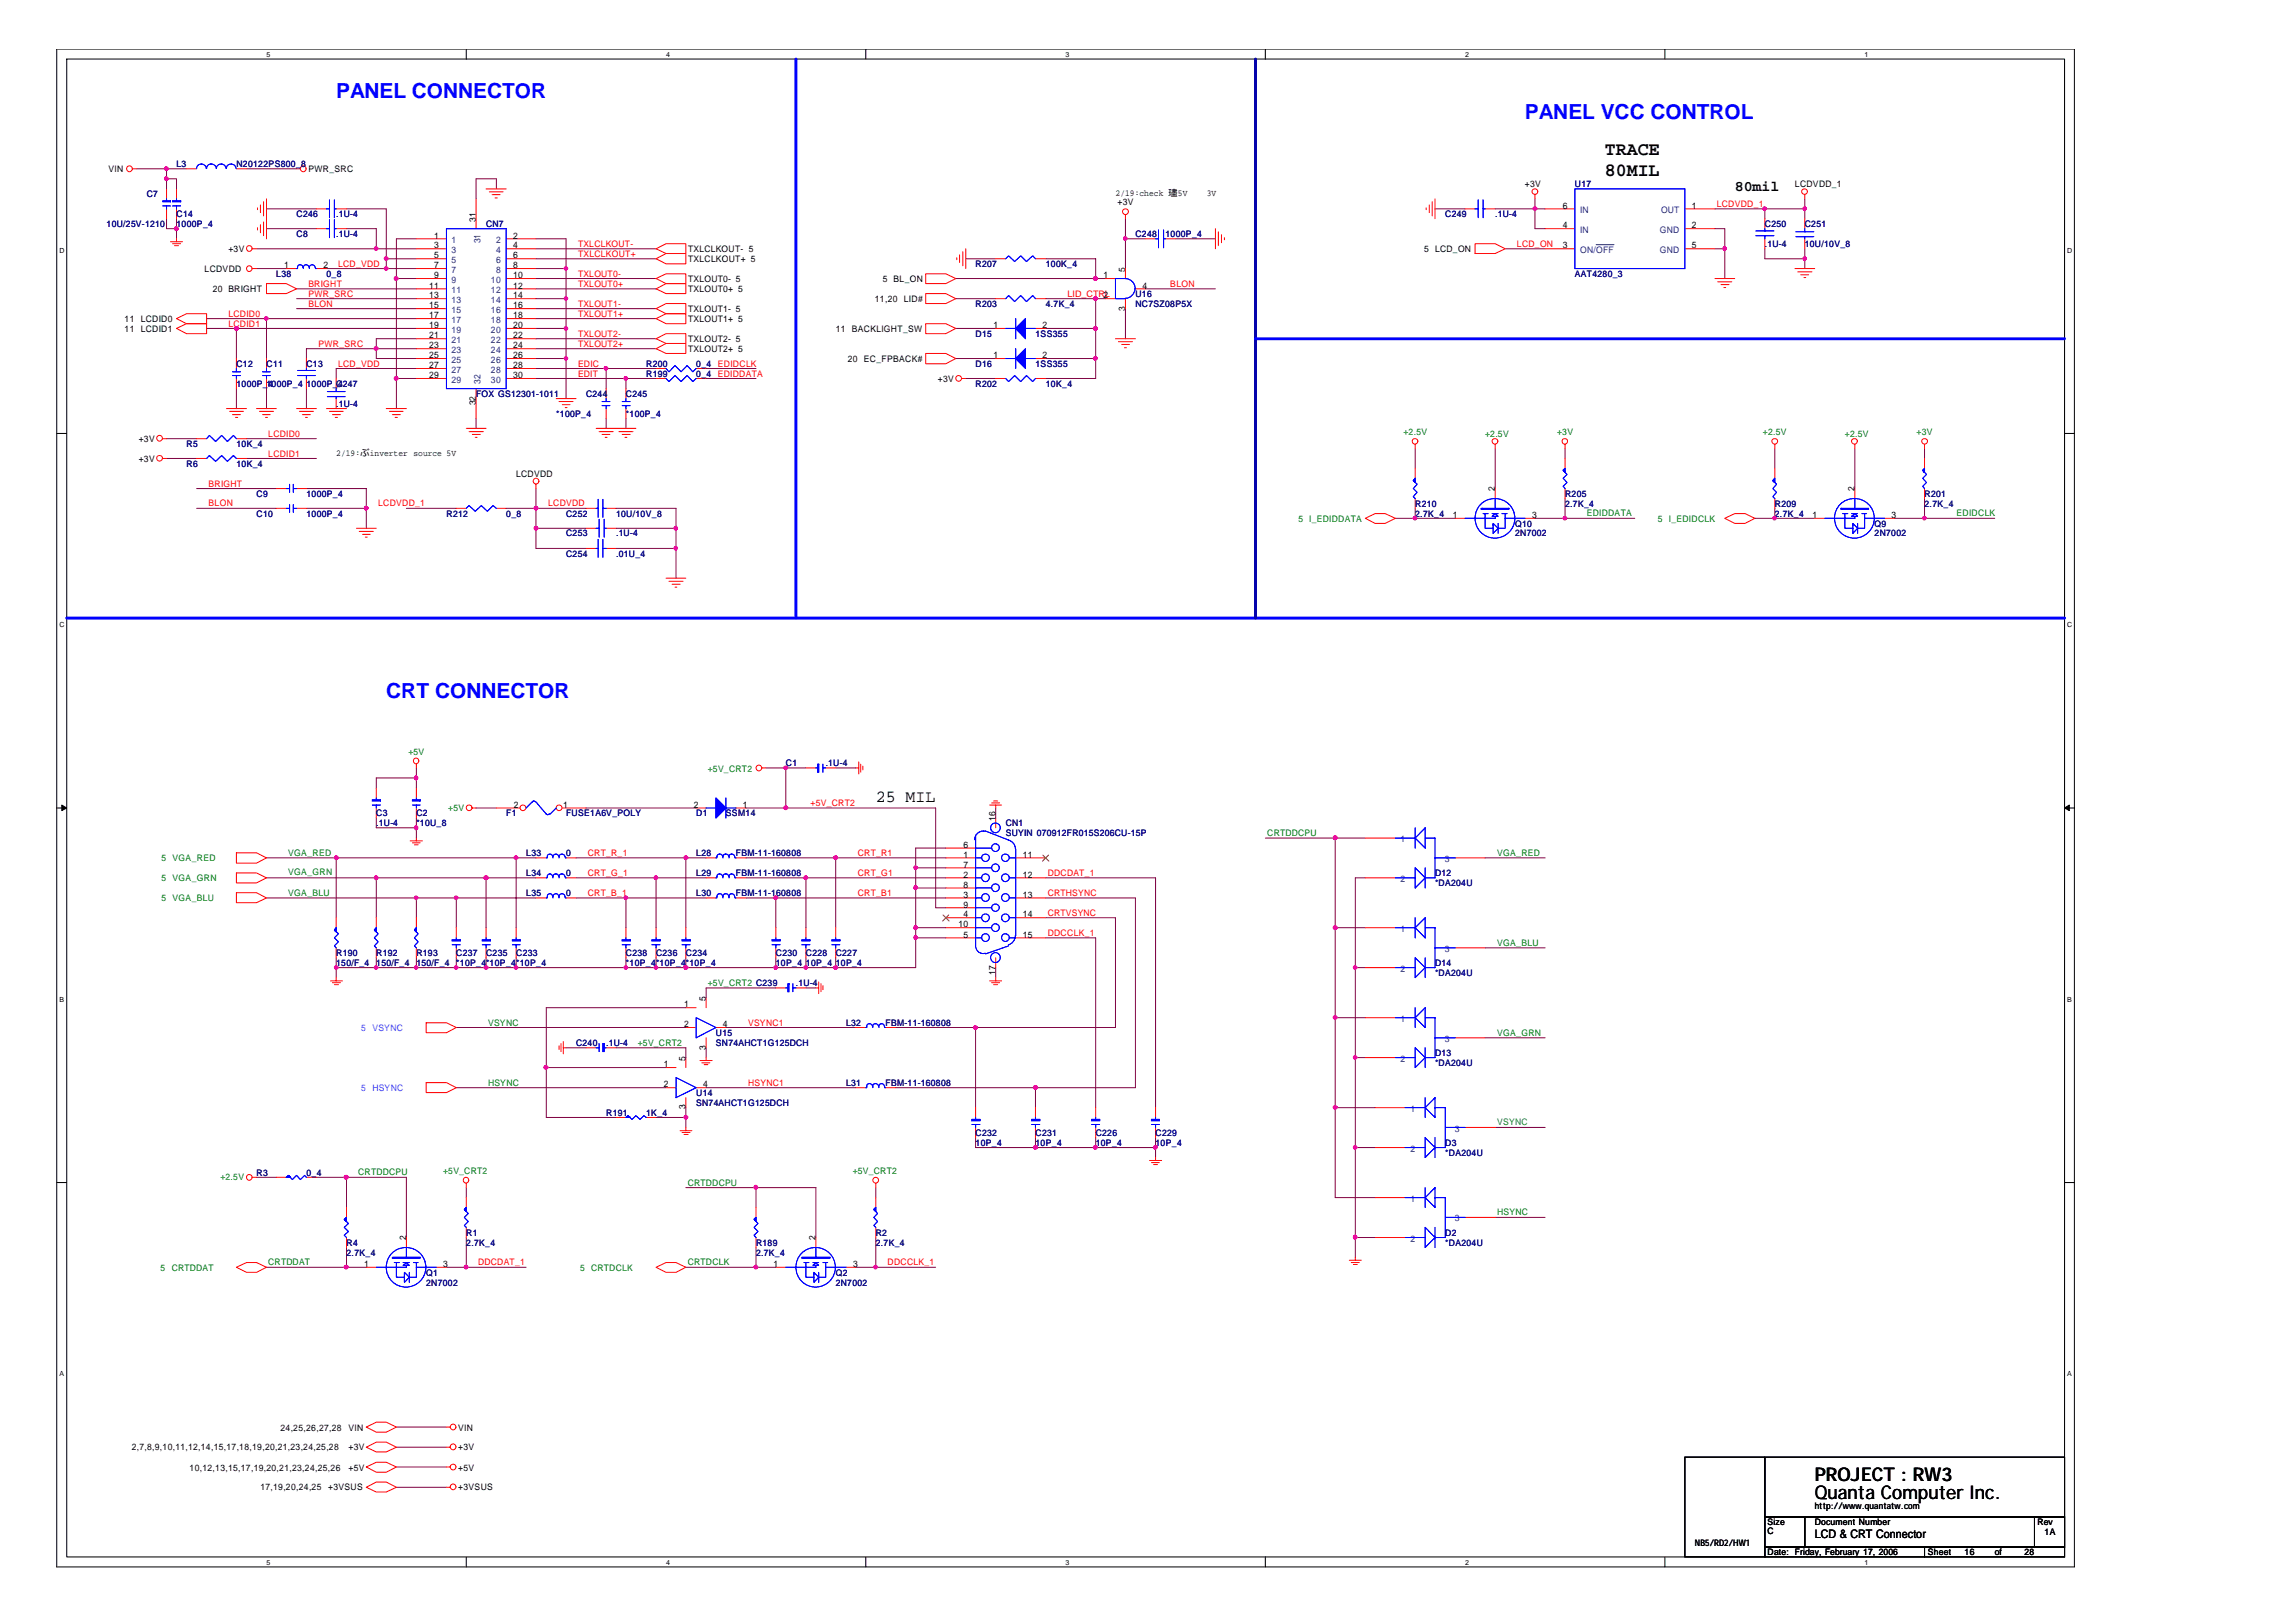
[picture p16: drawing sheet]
<svg xmlns="http://www.w3.org/2000/svg" width="297mm" height="210mm" viewBox="0 0 297 210" stroke-linecap="round" stroke-linejoin="round" font-family="sans-serif">
<defs><g id="words">
<g font-size="2.7" fill="#00f">
<text x="43.5" y="12.7">PANEL CONNECTOR</text>
<text x="197.3" y="15.3">PANEL VCC CONTROL</text>
<text x="50" y="90.3">CRT CONNECTOR</text>
</g>
<g font-size="2.4">
<text x="207.6" y="20">TRACE</text>
<text x="207.6" y="22.8">80MIL</text>
<text x="234.8" y="191.6">PROJECT : RW3</text>
<text x="234.8" y="194">Quanta Computer Inc.</text>
</g>
<text font-size="2.2" x="113.3" y="103.8">25 MIL</text>
<text font-size="1.9" x="224.4" y="24.7">80mil</text>
<text font-size="1.5" x="234.8" y="199">LCD &amp; CRT Connector</text>
<g font-size="1.2">
<text x="14.1" y="22.3">VIN</text>
<text x="39.9" y="22.3">PWR_SRC</text>
<text x="61.6" y="28.7" transform="rotate(-90 61.6 28.7)">31</text>
<text x="144.3" y="25.4">2/19:check 璶5V</text>
<text x="144.6" y="26.6">+3V</text>
<text x="156.1" y="25.4">3V</text>
<text x="197.3" y="24.2">+3V</text>
<text x="202.2" y="29.5">4</text>
<text x="202.2" y="27">6</text>
<text x="218.9" y="29.5">2</text>
<text x="218.9" y="27">1</text>
<text x="232.2" y="24.2">LCDVDD_1</text>
<text x="26.5" y="35.2">LCDVDD</text>
<text x="29.5" y="32.6">+3V</text>
<text x="36.8" y="34.7">1</text>
<text x="41.8" y="34.7">2</text>
<text x="56.2" y="30.9">1</text>
<text x="56.2" y="32.2">3</text>
<text x="56.2" y="33.4">5</text>
<text x="56.2" y="34.7">7</text>
<text x="66.4" y="30.9">2</text>
<text x="66.4" y="32.2">4</text>
<text x="66.4" y="33.4">6</text>
<text x="66.4" y="34.7">8</text>
<text x="89" y="32.6">TXLCLKOUT- 5</text>
<text x="89" y="33.9">TXLCLKOUT+ 5</text>
<text x="145.6" y="35.1" transform="rotate(-90 145.6 35.1)">5</text>
<text x="184.3" y="32.6">5 LCD_ON</text>
<text x="202.2" y="32.2">3</text>
<text x="218.9" y="32.2">5</text>
<text x="16.1" y="41.7">11 LCDID0</text>
<text x="27.5" y="37.8">20 BRIGHT</text>
<text x="55.5" y="37.3">11</text>
<text x="55.5" y="38.6">13</text>
<text x="55.5" y="39.9">15</text>
<text x="55.5" y="41.2">17</text>
<text x="56.2" y="36">9</text>
<text x="66.4" y="36">10</text>
<text x="66.4" y="37.3">12</text>
<text x="66.4" y="38.6">14</text>
<text x="66.4" y="39.9">16</text>
<text x="66.4" y="41.2">18</text>
<text x="89" y="41.7">TXLOUT1+ 5</text>
<text x="89" y="37.8">TXLOUT0+ 5</text>
<text x="89" y="40.4">TXLOUT1- 5</text>
<text x="89" y="36.5">TXLOUT0- 5</text>
<text x="113.2" y="39.1">11,20 LID#</text>
<text x="114.2" y="36.5">5 BL_ON</text>
<text x="142.7" y="36">1</text>
<text x="142.7" y="38.6">2</text>
<text x="145.6" y="40.2" transform="rotate(-90 145.6 40.2)">3</text>
<text x="147.8" y="37.3">4</text>
<text x="16.1" y="43">11 LCDID1</text>
<text x="55.5" y="42.5">19</text>
<text x="55.5" y="43.8">21</text>
<text x="55.5" y="45.1">23</text>
<text x="55.5" y="46.4">25</text>
<text x="55.5" y="47.6">27</text>
<text x="66.4" y="42.5">20</text>
<text x="66.4" y="43.8">22</text>
<text x="66.4" y="45.1">24</text>
<text x="66.4" y="46.4">26</text>
<text x="66.4" y="47.6">28</text>
<text x="89" y="45.5">TXLOUT2+ 5</text>
<text x="89" y="44.3">TXLOUT2- 5</text>
<text x="108.1" y="43">11 BACKLIGHT_SW</text>
<text x="109.7" y="46.8">20 EC_FPBACK#</text>
<text x="128.5" y="46.4">1</text>
<text x="128.5" y="42.5">1</text>
<text x="134.9" y="46.4">2</text>
<text x="134.9" y="42.5">2</text>
<text x="55.5" y="48.9">29</text>
<text x="61.6" y="52.5" transform="rotate(-90 61.6 52.5)">32</text>
<text x="66.4" y="48.9">30</text>
<text x="121.3" y="49.4">+3V</text>
<text x="17.9" y="59.7">+3V</text>
<text x="17.9" y="57.2">+3V</text>
<text x="43.5" y="59">2/19:ぶinverter source 5V</text>
<text x="66.8" y="61.7">LCDVDD</text>
<text x="193.4" y="63.6" transform="rotate(-90 193.4 63.6)">2</text>
<text x="239.9" y="63.6" transform="rotate(-90 239.9 63.6)">2</text>
<text x="188" y="67">1</text>
<text x="198.2" y="67">3</text>
<text x="234.5" y="67">1</text>
<text x="244.7" y="67">3</text>
<text x="66.5" y="104.5">2</text>
<text x="72.9" y="104.5">1</text>
<text x="89.8" y="104.5">2</text>
<text x="96.1" y="104.5">1</text>
<text x="128.8" y="106.2" transform="rotate(-90 128.8 106.2)">16</text>
<text x="124.6" y="111">1</text>
<text x="124.6" y="113.6">2</text>
<text x="124.6" y="109.7">6</text>
<text x="124.6" y="112.3">7</text>
<text x="132.3" y="113.6">12</text>
<text x="132.3" y="111">11</text>
<text x="124.6" y="116.2">3</text>
<text x="124.6" y="118.7">4</text>
<text x="124.6" y="114.9">8</text>
<text x="124.6" y="117.5">9</text>
<text x="132.3" y="118.7">14</text>
<text x="132.3" y="116.2">13</text>
<text x="124" y="120">10</text>
<text x="124.6" y="121.3">5</text>
<text x="132.3" y="121.3">15</text>
<text x="88.5" y="130.4">1</text>
<text x="91.3" y="129.5" transform="rotate(-90 91.3 129.5)">5</text>
<text x="128.8" y="126.1" transform="rotate(-90 128.8 126.1)">17</text>
<text x="88.5" y="132.9">2</text>
<text x="88.7" y="137.2" transform="rotate(-90 88.7 137.2)">5</text>
<text x="91.3" y="135.8" transform="rotate(-90 91.3 135.8)">3</text>
<text x="93.5" y="132.9">4</text>
<text x="85.9" y="138.1">1</text>
<text x="85.9" y="140.7">2</text>
<text x="88.7" y="143.6" transform="rotate(-90 88.7 143.6)">3</text>
<text x="91" y="140.7">4</text>
<text x="52.5" y="160.5" transform="rotate(-90 52.5 160.5)">2</text>
<text x="105.5" y="160.5" transform="rotate(-90 105.5 160.5)">2</text>
<text x="47.1" y="164">1</text>
<text x="57.3" y="164">3</text>
<text x="100.1" y="164">1</text>
<text x="110.4" y="164">3</text>
<text x="36.3" y="185.1">24,25,26,27,28</text>
<text x="45.1" y="185.1">VIN</text>
<text x="59.3" y="185.1">VIN</text>
<text x="17" y="187.7">2,7,8,9,10,11,12,14,15,17,18,19,20,21,23,24,25,28</text>
<text x="24.5" y="190.3">10,12,13,15,17,19,20,21,23,24,25,26</text>
<text x="45.1" y="190.3">+5V</text>
<text x="45.1" y="187.7">+3V</text>
<text x="59.3" y="187.7">+3V</text>
<text x="59.3" y="190.3">+5V</text>
<text x="33.7" y="192.9">17,19,20,24,25</text>
<text x="42.5" y="192.9">+3VSUS</text>
<text x="59.3" y="192.9">+3VSUS</text>
<text x="228.7" y="197.4">Size</text>
<text x="234.8" y="195.3">http://www.quantatw.com</text>
<text x="234.8" y="197.4">Document Number</text>
<text x="263.6" y="197.4">Rev</text>
<text x="219.3" y="200.1">NB5/RD2/HW1</text>
<text x="228.7" y="198.5">C</text>
<text x="228.7" y="201.3">Date: Friday, February 17, 2006</text>
<text x="249.4" y="201.3">Sheet</text>
<text x="254.2" y="201.3">16</text>
<text x="258.1" y="201.3">of</text>
<text x="261.9" y="201.3">28</text>
<text x="264.5" y="198.7">1A</text>
</g>
<g font-size="1.2" fill="#000080">
<text x="22.8" y="21.6">L3</text>
<text x="30.6" y="21.6">N20122PS800_8</text>
<text x="13.8" y="29.4">10U/25V-1210</text>
<text x="19" y="25.5">C7</text>
<text x="22.8" y="28.1">C14</text>
<text x="22.8" y="29.4">1000P_4</text>
<text x="38.4" y="28.1">C246</text>
<text x="43.5" y="28.1">.1U-4</text>
<text x="62.9" y="29.4">CN7</text>
<text x="187" y="28.1">C249</text>
<text x="193.4" y="28.1">.1U-4</text>
<text x="203.7" y="24.2">U17</text>
<text x="228.3" y="29.4">C250</text>
<text x="233.5" y="29.4">C251</text>
<text x="35.7" y="35.8">L38</text>
<text x="38.4" y="30.7">C8</text>
<text x="42.2" y="35.8">0_8</text>
<text x="43.5" y="30.7">.1U-4</text>
<text x="126.2" y="34.6">R207</text>
<text x="135.3" y="34.6">100K_4</text>
<text x="146.9" y="30.7">C248</text>
<text x="150.8" y="30.7">1000P_4</text>
<text x="203.7" y="35.8">AAT4280_3</text>
<text x="228.3" y="32">.1U-4</text>
<text x="233.5" y="32">10U/10V_8</text>
<text x="126.2" y="39.7">R203</text>
<text x="135.3" y="39.7">4.7K_4</text>
<text x="146.9" y="38.5">U16</text>
<text x="146.9" y="39.7">NC7SZ08P5X</text>
<text x="30.6" y="47.5">C12</text>
<text x="34.5" y="47.5">C11</text>
<text x="39.6" y="47.5">C13</text>
<text x="83.6" y="47.5">R200</text>
<text x="90.1" y="47.5">0_4</text>
<text x="126.2" y="47.5">D16</text>
<text x="126.2" y="43.6">D15</text>
<text x="134" y="47.5">1SS355</text>
<text x="134" y="43.6">1SS355</text>
<text x="30.6" y="50.1">1000P_4</text>
<text x="34.5" y="50.1">1000P_4</text>
<text x="39.6" y="50.1">1000P_4</text>
<text x="43.5" y="50.1">C247</text>
<text x="43.5" y="52.7">.1U-4</text>
<text x="61.6" y="51.4">FOX GS12301-1011</text>
<text x="72" y="54">*100P_4</text>
<text x="75.8" y="51.4">C244</text>
<text x="81" y="51.4">C245</text>
<text x="81" y="54">*100P_4</text>
<text x="83.6" y="48.8">R199</text>
<text x="90.1" y="48.8">0_4</text>
<text x="126.2" y="50.1">R202</text>
<text x="135.3" y="50.1">10K_4</text>
<text x="24.1" y="57.8">R5</text>
<text x="30.6" y="57.8">10K_4</text>
<text x="24.1" y="60.4">R6</text>
<text x="30.6" y="60.4">10K_4</text>
<text x="33.2" y="64.3">C9</text>
<text x="39.6" y="64.3">1000P_4</text>
<text x="183.1" y="65.6">R210</text>
<text x="202.5" y="64.3">R205</text>
<text x="202.5" y="65.6">2.7K_4</text>
<text x="229.6" y="65.6">R209</text>
<text x="249" y="64.3">R201</text>
<text x="249" y="65.6">2.7K_4</text>
<text x="33.2" y="66.9">C10</text>
<text x="39.6" y="66.9">1000P_4</text>
<text x="57.8" y="66.9">R212</text>
<text x="65.5" y="66.9">0_8</text>
<text x="73.2" y="69.4">C253</text>
<text x="73.2" y="66.9">C252</text>
<text x="79.7" y="69.4">.1U-4</text>
<text x="79.7" y="66.9">10U/10V_8</text>
<text x="183.1" y="66.9">2.7K_4</text>
<text x="196" y="68.2">Q10</text>
<text x="196" y="69.4">2N7002</text>
<text x="229.6" y="66.9">2.7K_4</text>
<text x="242.5" y="68.2">Q9</text>
<text x="242.5" y="69.4">2N7002</text>
<text x="73.2" y="72.1">C254</text>
<text x="79.7" y="72.1">.01U_4</text>
<text x="101.7" y="99.2">C1</text>
<text x="106.8" y="99.2">.1U-4</text>
<text x="48.7" y="105.6">C3</text>
<text x="48.7" y="106.9">.1U-4</text>
<text x="53.9" y="105.6">C2</text>
<text x="53.9" y="106.9">*10U_8</text>
<text x="65.5" y="105.6">F1</text>
<text x="73.2" y="105.6">FUSE1A6V_POLY</text>
<text x="90.1" y="105.6">D1</text>
<text x="93.9" y="105.6">SSM14</text>
<text x="130.1" y="106.9">CN1</text>
<text x="68.1" y="113.4">L34</text>
<text x="68.1" y="110.8">L33</text>
<text x="73.2" y="113.4">0</text>
<text x="73.2" y="110.8">0</text>
<text x="90.1" y="110.8">L28</text>
<text x="90.1" y="113.4">L29</text>
<text x="95.2" y="110.8">FBM-11-160808</text>
<text x="95.2" y="113.4">FBM-11-160808</text>
<text x="130.1" y="108.2">SUYIN 070912FR015S206CU-15P</text>
<text x="185.6" y="113.4">D12</text>
<text x="68.1" y="116">L35</text>
<text x="73.2" y="116">0</text>
<text x="90.1" y="116">L30</text>
<text x="95.2" y="116">FBM-11-160808</text>
<text x="185.6" y="114.7">*DA204U</text>
<text x="43.5" y="123.7">R190</text>
<text x="43.5" y="125">150/F_4</text>
<text x="48.7" y="123.7">R192</text>
<text x="48.7" y="125">150/F_4</text>
<text x="53.9" y="123.7">R193</text>
<text x="53.9" y="125">150/F_4</text>
<text x="59" y="123.7">C237</text>
<text x="59" y="125">*10P_4*10P_4*10P_4</text>
<text x="62.9" y="123.7">C235</text>
<text x="66.8" y="123.7">C233</text>
<text x="81" y="123.7">C238</text>
<text x="81" y="125">*10P_4*10P_4*10P_4</text>
<text x="84.9" y="123.7">C236</text>
<text x="88.7" y="123.7">C234</text>
<text x="100.4" y="123.7">C230</text>
<text x="100.4" y="125">10P_4</text>
<text x="104.3" y="123.7">C228</text>
<text x="104.3" y="125">10P_4</text>
<text x="108.1" y="123.7">C227</text>
<text x="108.1" y="125">10P_4</text>
<text x="185.6" y="125">D14</text>
<text x="103" y="127.6">.1U-4</text>
<text x="185.6" y="126.3">*DA204U</text>
<text x="74.5" y="135.4">C240</text>
<text x="78.4" y="135.4">.1U-4</text>
<text x="92.6" y="134">U15</text>
<text x="92.6" y="135.4">SN74AHCT1G125DCH</text>
<text x="109.4" y="132.8">L32</text>
<text x="114.6" y="132.8">FBM-11-160808</text>
<text x="185.6" y="136.7">D13</text>
<text x="185.6" y="137.9">*DA204U</text>
<text x="90.1" y="141.8">U14</text>
<text x="90.1" y="143.1">SN74AHCT1G125DCH</text>
<text x="109.4" y="140.5">L31</text>
<text x="114.6" y="140.5">FBM-11-160808</text>
<text x="78.4" y="144.4">R191</text>
<text x="83.6" y="144.4">1K_4</text>
<text x="126.2" y="147">C232</text>
<text x="126.2" y="148.3">10P_4</text>
<text x="134" y="147">C231</text>
<text x="134" y="148.3">10P_4</text>
<text x="141.7" y="147">C226</text>
<text x="141.7" y="148.3">10P_4</text>
<text x="149.5" y="147">C229</text>
<text x="149.5" y="148.3">10P_4</text>
<text x="187" y="148.3">D3</text>
<text x="187" y="149.6">*DA204U</text>
<text x="33.2" y="152.1">R3</text>
<text x="39.6" y="152.1">0_4</text>
<text x="44.8" y="161.2">R4</text>
<text x="60.3" y="159.9">R1</text>
<text x="60.3" y="161.2">2.7K_4</text>
<text x="97.8" y="161.2">R189</text>
<text x="113.3" y="159.9">R2</text>
<text x="113.3" y="161.2">2.7K_4</text>
<text x="187" y="159.9">D2</text>
<text x="187" y="161.2">*DA204U</text>
<text x="44.8" y="162.5">2.7K_4</text>
<text x="55.1" y="165.1">Q1</text>
<text x="55.1" y="166.4">2N7002</text>
<text x="97.8" y="162.5">2.7K_4</text>
<text x="108.1" y="165.1">Q2</text>
<text x="108.1" y="166.4">2N7002</text>
</g>
<g font-size="1.2" fill="#004080">
<text x="204.4" y="27.6">IN</text>
<text x="214.9" y="27.6">OUT</text>
<text x="58.4" y="31.5">1</text>
<text x="58.4" y="32.7">3</text>
<text x="58.4" y="34">5</text>
<text x="58.4" y="35.3">7</text>
<text x="62.1" y="31.5" transform="rotate(-90 62.1 31.5)">31</text>
<text x="64.2" y="31.5">2</text>
<text x="64.2" y="32.7">4</text>
<text x="64.2" y="34">6</text>
<text x="64.2" y="35.3">8</text>
<text x="204.4" y="32.7">ON/OFF</text>
<text x="204.4" y="30.1">IN</text>
<text x="214.7" y="30.1">GND</text>
<text x="214.7" y="32.7">GND</text>
<text x="58.4" y="36.6">9</text>
<text x="58.4" y="37.9">11</text>
<text x="58.4" y="39.2">13</text>
<text x="58.4" y="40.5">15</text>
<text x="58.4" y="41.8">17</text>
<text x="63.5" y="36.6">10</text>
<text x="63.5" y="37.9">12</text>
<text x="63.5" y="39.2">14</text>
<text x="63.5" y="40.5">16</text>
<text x="63.5" y="41.8">18</text>
<text x="58.4" y="43.1">19</text>
<text x="58.4" y="44.4">21</text>
<text x="58.4" y="45.7">23</text>
<text x="58.4" y="46.9">25</text>
<text x="63.5" y="43.1">20</text>
<text x="63.5" y="44.4">22</text>
<text x="63.5" y="45.7">24</text>
<text x="63.5" y="46.9">26</text>
<text x="58.4" y="48.2">27</text>
<text x="58.4" y="49.5">29</text>
<text x="62.1" y="49.6" transform="rotate(-90 62.1 49.6)">32</text>
<text x="63.5" y="48.2">28</text>
<text x="63.5" y="49.5">30</text>
<text x="181.2" y="109">1</text>
<text x="186.9" y="111.6">3</text>
<text x="181.2" y="114.1">2</text>
<text x="181.2" y="120.6">1</text>
<text x="181.2" y="125.8">2</text>
<text x="186.9" y="123.2">3</text>
<text x="181.2" y="132.2">1</text>
<text x="181.2" y="137.4">2</text>
<text x="186.9" y="134.8">3</text>
<text x="182.5" y="143.9">1</text>
<text x="182.5" y="149.1">2</text>
<text x="188.2" y="146.4">3</text>
<text x="182.5" y="155.5">1</text>
<text x="182.5" y="160.7">2</text>
<text x="188.2" y="158.1">3</text>
</g>
<g font-size="1.2" fill="#f00">
<text x="222.1" y="26.8">LCDVDD_1</text>
<text x="43.7" y="34.5">LCD_VDD</text>
<text x="74.8" y="33.2">TXLCLKOUT+</text>
<text x="74.8" y="35.8">TXLOUT0-</text>
<text x="74.8" y="31.9">TXLCLKOUT-</text>
<text x="196.3" y="31.9">LCD_ON</text>
<text x="29.5" y="41">LCDID0</text>
<text x="39.9" y="39.7">BLON</text>
<text x="39.9" y="38.4">PWR_SRC</text>
<text x="39.9" y="37.1">BRIGHT</text>
<text x="74.8" y="41">TXLOUT1+</text>
<text x="74.8" y="37.1">TXLOUT0+</text>
<text x="74.8" y="39.7">TXLOUT1-</text>
<text x="138.1" y="38.4">LID_CTRL</text>
<text x="151.4" y="37.1">BLON</text>
<text x="29.5" y="42.3">LCDID1</text>
<text x="41.2" y="44.9">PWR_SRC</text>
<text x="43.7" y="47.4">LCD_VDD</text>
<text x="74.8" y="47.4">EDIC</text>
<text x="74.8" y="43.6">TXLOUT2-</text>
<text x="74.8" y="44.9">TXLOUT2+</text>
<text x="92.9" y="47.4">EDIDCLK</text>
<text x="74.8" y="48.7">EDIT</text>
<text x="92.9" y="48.7">EDIDDATA</text>
<text x="34.7" y="59.1">LCDID1</text>
<text x="34.7" y="56.5">LCDID0</text>
<text x="27" y="63">BRIGHT</text>
<text x="27" y="65.5">BLON</text>
<text x="48.9" y="65.4">LCDVDD_1</text>
<text x="70.9" y="65.5">LCDVDD</text>
<text x="104.9" y="104.3">+5V_CRT2</text>
<text x="76" y="110.8">CRT_R_1</text>
<text x="76" y="113.3">CRT_G_1</text>
<text x="111" y="110.8">CRT_R1</text>
<text x="111" y="113.3">CRT_G1</text>
<text x="135.5" y="113.3">DDCDAT_1</text>
<text x="76" y="116">CRT_B_1</text>
<text x="111" y="116">CRT_B1</text>
<text x="135.5" y="116">CRTHSYNC</text>
<text x="135.5" y="118.5">CRTVSYNC</text>
<text x="135.5" y="121.1">DDCCLK_1</text>
<text x="96.8" y="132.7">VSYNC1</text>
<text x="96.8" y="140.5">HSYNC1</text>
<text x="61.8" y="163.7">DDCDAT_1</text>
<text x="114.8" y="163.7">DDCCLK_1</text>
</g>
<g font-size="1.2" fill="#008000">
<text x="181.6" y="56.3">+2.5V</text>
<text x="192.1" y="56.5">+2.5V</text>
<text x="201.4" y="56.3">+3V</text>
<text x="228.1" y="56.3">+2.5V</text>
<text x="238.7" y="56.5">+2.5V</text>
<text x="247.9" y="56.3">+3V</text>
<text x="168" y="67.5">5 I_EDIDDATA</text>
<text x="205.3" y="66.8">EDIDDATA</text>
<text x="214.5" y="67.5">5 I_EDIDCLK</text>
<text x="253.1" y="66.8">EDIDCLK</text>
<text x="52.8" y="97.6">+5V</text>
<text x="91.6" y="99.8">+5V_CRT2</text>
<text x="58" y="105">+5V</text>
<text x="20.9" y="111.4">5</text>
<text x="22.3" y="111.4">VGA_RED</text>
<text x="37.3" y="110.8">VGA_RED</text>
<text x="37.3" y="113.2">VGA_GRN</text>
<text x="164" y="108.2">CRTDDCPU</text>
<text x="193.7" y="110.8">VGA_RED</text>
<text x="20.9" y="114">5</text>
<text x="20.9" y="116.6">5</text>
<text x="22.3" y="114">VGA_GRN</text>
<text x="22.3" y="116.6">VGA_BLU</text>
<text x="37.3" y="116">VGA_BLU</text>
<text x="193.7" y="122.4">VGA_BLU</text>
<text x="91.6" y="127.6">+5V_CRT2 C239</text>
<text x="63.1" y="132.7">VSYNC</text>
<text x="82.5" y="135.3">+5V_CRT2</text>
<text x="193.7" y="134">VGA_GRN</text>
<text x="63.1" y="140.5">HSYNC</text>
<text x="28.5" y="152.7">+2.5V</text>
<text x="46.4" y="152.1">CRTDDCPU</text>
<text x="57.3" y="151.9">+5V_CRT2</text>
<text x="89" y="153.4">CRTDDCPU</text>
<text x="110.3" y="151.9">+5V_CRT2</text>
<text x="193.7" y="157.3">HSYNC</text>
<text x="20.8" y="164.5">5</text>
<text x="22.2" y="164.5">CRTDDAT</text>
<text x="34.7" y="163.7">CRTDDAT</text>
<text x="75.1" y="164.5">5 CRTDCLK</text>
<text x="89" y="163.7">CRTDCLK</text>
</g>
<g font-size="1.2" fill="#0080ff">
<text x="46.7" y="133.4">5</text>
<text x="48.2" y="133.4">VSYNC</text>
<text x="46.7" y="141.2">5</text>
<text x="48.2" y="141.2">HSYNC</text>
</g>
<text font-size="1.2" fill="#008040" x="193.7" y="145.6">VSYNC</text>
<g font-size=".9">
<text x="34.5" y="7.3">5</text>
<text x="86.2" y="7.3">4</text>
<text x="137.9" y="7.3">3</text>
<text x="189.5" y="7.3">2</text>
<text x="241.2" y="7.3">1</text>
<text x="7.7" y="32.7">D</text>
<text x="267.4" y="32.7">D</text>
<text x="7.7" y="81.2">C</text>
<text x="267.4" y="81.2">C</text>
<text x="7.7" y="129.6">B</text>
<text x="267.4" y="129.6">B</text>
<text x="7.7" y="178.1">A</text>
<text x="267.4" y="178.1">A</text>
<text x="34.5" y="202.5">5</text>
<text x="86.2" y="202.5">4</text>
<text x="137.9" y="202.5">3</text>
<text x="189.5" y="202.5">2</text>
<text x="241.2" y="202.5">1</text>
</g>
</g></defs>
<g fill="none" stroke="#000" stroke-width=".13">
<path d="M7.3 6.3h261.1v196.5h-261.1zM8.6 7.6h258.5v193.9h-258.5zM60.3 6.3v1.3M112 6.3v1.3M163.7 6.3v1.3M215.4 6.3v1.3M7.3 56.1h1.3M267.1 56.1h1.3M7.3 104.6h1.3M267.1 104.6h1.3M7.3 153h1.3M267.1 153h1.3"/>
<path d="M218 188.6h10.3v12.9h-10.3zM228.3 188.6h38.8v7.7h-38.8zM228.3 196.3h5.2v3.9h-5.2zM233.5 196.3h33.6v3.9h-3.9v-3.9h3.9v3.9h-33.6zM60.3 201.5v1.3M112 201.5v1.3M163.7 201.5v1.3M215.4 201.5v1.3M228.3 200.2h20.7v1.3h-20.7zM249 200.2h18.1v1.3h-18.1z"/>
</g>
<g fill="#000" stroke="#000" stroke-width=".13">
<path d="M8 104.2l.6 .4-.6 .3z" fill-rule="evenodd"/>
<path d="M267.1 104.6l.6-.4v.7z" fill-rule="evenodd"/>
</g>
<g fill="none" stroke="#800040" stroke-width=".13">
<path d="M17.6 21.8h6.5M21.5 23.1h1.3v1.3M21.5 28.3v1.3h1.3M21.5 21.8v2.6M22.8 28.3v2.6M31.9 21.8h6.5M33.2 34.8h3.8M33.2 32.2h20.7M34.5 27h6.4M34.5 29.6h6.4M38.4 39.9h15.5M38.4 38.7h15.5"/>
<path d="M38.4 37.4h15.5M42.2 34.8h11.7M44.8 27h5.2v7.8M44.8 29.6h3.9v2.6M50 33.5h3.9M51.3 36h2.6M53.9 30.9h-2.6v22M64.2 24.4v-1.3h-2.6v2.6M69.3 33.5h15.6M69.3 34.8h3.9M69.3 39.9h15.6M69.3 30.9h3.9v20.7"/>
<path d="M69.3 38.7h3.9M69.3 37.4h15.6M69.3 32.2h15.6M69.3 36h15.6M123.7 38.7h5.1M123.7 36h19.3M124.9 33.5h3.9M135.3 33.5h6.4v2.5M135.3 38.7h7.7M141.7 38.7v10.3h-6.4M145.6 30.9h2.6M145.6 28.3v6.5"/>
<path d="M145.6 39.9v3.9M148.2 37.4h9M152.1 30.9h5.1M185.6 27h3.9M193.4 27h6.5M194.7 32.2h5.2M198.6 25.7v3.9h1.3M221.9 32.2h1.2M221.9 27h11.6M221.9 29.6h1.2v6.4M228.3 32.2v1.3h5.2M228.3 27v1.3"/>
<path d="M233.5 25.7v2.6M233.5 32.2v2.6M21.5 56.8h3.9M21.5 59.3h3.9M26.7 41.2h27.2M26.7 42.5h27.2M30.6 42.5v3.9M30.6 50.3v2.6M31.9 56.8h9M31.9 59.3h9M34.5 41.2v5.2M34.5 50.3v2.6"/>
<path d="M39.6 50.3v2.6M51.3 49h2.6M53.9 43.8h-5.2v2.6h5.2M53.9 47.7h-10.4v1.3M53.9 45.1h-14.3v1.3M61.6 54.1v1.3M69.3 41.2h15.6M69.3 46.4h3.9M69.3 47.7h15.6M69.3 43.8h15.6M69.3 45.1h15.6M69.3 49h15.6"/>
<path d="M69.3 42.5h3.9M78.4 47.7v2.6M78.4 54.1v1.3M81 49v1.3M81 54.1v1.3M91.4 47.7h6.4M91.4 49h6.4M123.7 46.4h5.1M123.7 42.5h5.1M124.9 49h3.9M135.3 46.4h6.4M135.3 42.5h6.4"/>
<path d="M183.1 58v2.6M193.4 58v5.2M202.5 58v1.3M229.6 58v2.6M240 58v5.2M249 58v1.3M25.4 63.2h10.3M25.4 65.8h10.3M39.6 63.2h7.8v5.2M39.6 65.8h7.8M52.6 65.8h6.4M65.5 65.8h3.8v2.6"/>
<path d="M69.3 63.2v2.6h6.5M69.3 68.4v2.6h6.5M69.3 68.4h6.5M79.7 65.8h7.8v9M79.7 71h7.8M79.7 68.4h7.8M180.5 67.1h7.8M183.1 65.8v1.3M198.6 67.1h12.9M202.5 64.5v2.6M227 67.1h7.8M229.6 65.8v1.3"/>
<path d="M245.1 67.1h13M249 64.5v2.6M53.9 99.4v2.6M99.1 99.4h5.2M101.7 99.4v5.2M108.1 99.4h2.6M34.5 111h34.8M34.5 116.2h34.8M34.5 113.6h34.8M43.5 111v7.8M48.7 105.9v1.2h5.2M48.7 113.6v5.2"/>
<path d="M53.9 100.7h-5.2v1.3M53.9 105.9v2.6M53.9 116.2v2.6M59 116.2v3.9M61.6 104.6h2.6M62.9 113.6v6.5M66.8 111v9.1M74.5 111h16.9M74.5 116.2h16.9M74.5 113.6h16.9M75.8 104.6h14.3M81 116.2v3.9"/>
<path d="M84.9 113.6v6.5M88.7 111v9.1M96.5 104.6h24.5v12.9h1.4M96.5 111h25.9M96.5 116.2h25.9M96.5 113.6h25.9M100.4 116.2v3.9M104.3 113.6v6.5M108.1 111v9.1M118.5 114.9h3.9M118.5 112.3h3.9M122.4 109.7h-3.9v15.5h-75"/>
<path d="M128.8 104.6v1.3M135.3 113.6h14.2v29.7M135.3 116.2h11.6v24.6h-31M135.3 118.8h9v14.2h-28.4M163.7 108.5h12.9M172.7 108.5v46.5h5.2M176.6 113.6h-1.3v49.1M192.1 111h7.8M43.5 124v2.5M48.7 124v1.2M53.9 124v1.2M59 133h29.7"/>
<path d="M59 124v1.2M62.9 124v1.2M66.8 124v1.2M70.7 138.2h15.5M73.2 135.6h2.6M79.7 135.6h9v1.3M81 124v1.2M84.9 124v1.2M88.7 130.4h-18v14.2h9M88.7 124v1.2M91.4 135.6v1.3M93.9 133h16.8"/>
<path d="M100.4 127.8h-9v1.3M100.4 124v1.2M104.3 127.8h1.3M104.3 124v1.2M108.1 124v1.2M118.5 120.1h3.9M118.5 121.4h3.9M126.2 133v10.3M128.8 125.2v1.3M135.3 121.4h6.4v21.9M172.7 120.1h3.9M172.7 131.7h3.9"/>
<path d="M175.3 125.2h1.3M175.3 136.9h1.3M192.1 122.7h7.8M192.1 134.3h7.8M33.2 152.4h2.5M40.9 152.4h11.7v7.7M44.8 152.4v3.9M59 140.8h27.2M60.3 153.7v1.3M84.9 144.6h3.8M88.7 153.7h16.9v6.4M88.7 143.3v2.6"/>
<path d="M91.4 140.8h19.3M97.8 153.7v2.6M113.3 153.7v1.3M126.2 147.2v1.3h23.3M134 140.8v2.5M134 147.2v1.3M141.7 147.2v1.3M149.5 147.2v2.6M172.7 143.3h5.2M175.3 148.5h2.6M193.4 145.9h6.5M193.4 157.5h6.5"/>
<path d="M34.5 164h12.9M44.8 161.4v2.6M57.8 164h10.3M60.3 160.1v3.9M88.7 164h11.7M97.8 161.4v2.6M110.7 164h10.3M113.3 160.1v3.9M175.3 160.1h2.6M51.3 192.5h6.5M51.3 187.3h6.5M51.3 189.8h6.5"/>
<path d="M51.3 184.7h6.5"/>
</g>
<g fill="#f0f" stroke="#f0f" stroke-width=".13">
<path d="M34.3 41h.3l.1 .2-.1 .2h-.2h-.1z" fill-rule="evenodd"/>
<path d="M78.2 47.5h.4v.1v.2l-.2 .1-.2-.1z" fill-rule="evenodd"/>
<path d="M49.8 33.3h.3l.1 .1-.1 .2-.3 .1-.1-.3z" fill-rule="evenodd"/>
<path d="M73.1 42.3h.3v.2v.2l-.2 .1-.1-.1z" fill-rule="evenodd"/>
<path d="M48.5 44.9h.3l.1 .2-.1 .1-.2 .1-.1-.1z" fill-rule="evenodd"/>
<path d="M49.8 34.6h.3l.1 .1-.1 .2-.1 .1-.2-.1z" fill-rule="evenodd"/>
<path d="M80.8 48.8l.1-.1 .3 .1-.1 .3-.2 .1-.1-.1z" fill-rule="evenodd"/>
<path d="M21.3 21.6h.4l.1 .2-.1 .2-.2 .1-.2-.1z" fill-rule="evenodd"/>
<path d="M21.3 22.9h.2l.2 .1v.3l-.2 .1-.2-.1z" fill-rule="evenodd"/>
<path d="M22.6 29.4l.2-.1 .2 .1v.4h-.2h-.2z" fill-rule="evenodd"/>
<path d="M48.5 44.9h.3l.1 .2-.1 .1-.2 .1-.1-.1z" fill-rule="evenodd"/>
<path d="M47.2 65.6h.3l.1 .1-.1 .2-.2 .1-.1-.1z" fill-rule="evenodd"/>
<path d="M73.1 46.2h.3v.2v.1l-.2 .1-.1-.1z" fill-rule="evenodd"/>
<path d="M51.1 35.8a.26 .26 0 0 1 .4 .2l-.1 .2-.2 .1-.1-.1-.1-.2z" fill-rule="evenodd"/>
<path d="M73.1 34.6h.3v.1v.2l-.2 .1-.1-.1z" fill-rule="evenodd"/>
<path d="M47.2 65.6h.3l.1 .1-.1 .2-.2 .1-.1-.1z" fill-rule="evenodd"/>
<path d="M73.1 38.5h.3v.1v.2l-.2 .1-.1-.1z" fill-rule="evenodd"/>
<path d="M228.1 26.8h.4v.2v.1l-.2 .1-.2-.1z" fill-rule="evenodd"/>
<path d="M223 32h.3v.2v.1l-.2 .1-.1-.1z" fill-rule="evenodd"/>
<path d="M233.3 33.3h.3l.1 .1-.1 .2-.1 .1-.2-.1z" fill-rule="evenodd"/>
<path d="M145.4 30.7l.2-.1 .2 .1-.1 .3-.1 .1-.2-.1z" fill-rule="evenodd"/>
<path d="M87.3 68.2h.3v.2v.1l-.2 .1-.1-.1z" fill-rule="evenodd"/>
<path d="M69.2 68.2l.1-.1 .3 .1-.1 .3-.2 .1-.1-.1z" fill-rule="evenodd"/>
<path d="M87.3 70.8h.3v.1v.2l-.2 .1-.1-.1z" fill-rule="evenodd"/>
<path d="M69.2 65.6h.3l.1 .1-.1 .2-.2 .1-.1-.1z" fill-rule="evenodd"/>
<path d="M97.6 153.5l.2-.1 .2 .1-.1 .3-.1 .1-.2-.1z" fill-rule="evenodd"/>
<path d="M149.3 148.3h.3l.1 .2-.1 .1-.1 .1-.2-.1z" fill-rule="evenodd"/>
<path d="M118.3 119.9l.1-.1 .2 .1v.3l-.2 .1-.1-.1z" fill-rule="evenodd"/>
<path d="M53.7 100.5h.3l.1 .2-.1 .1-.2 .1-.1-.1z" fill-rule="evenodd"/>
<path d="M53.7 125h.3l.1 .2-.1 .2h-.2h-.1z" fill-rule="evenodd"/>
<path d="M58.8 125h.4v.2v.2h-.2h-.2z" fill-rule="evenodd"/>
<path d="M100.2 116h.3l.1 .2-.1 .1-.2 .1-.1-.1z" fill-rule="evenodd"/>
<path d="M88.5 110.8h.4l.1 .2-.1 .2h-.2h-.2z" fill-rule="evenodd"/>
<path d="M53.7 106.9h.3l.1 .2-.1 .2-.2 .1-.1-.1z" fill-rule="evenodd"/>
<path d="M60.1 163.8h.4v.2v.1l-.2 .1-.2-.1z" fill-rule="evenodd"/>
<path d="M43.3 125h.4v.2v.2h-.2h-.2z" fill-rule="evenodd"/>
<path d="M48.5 125h.3l.1 .2-.1 .2h-.2h-.1z" fill-rule="evenodd"/>
<path d="M104.1 113.4l.1-.1 .2 .2v.3h-.2h-.1z" fill-rule="evenodd"/>
<path d="M118.3 121.2h.3l.1 .1-.1 .2-.2 .1-.1-.1z" fill-rule="evenodd"/>
<path d="M118.3 114.7l.1-.1 .2 .1v.3l-.2 .1-.1-.1z" fill-rule="evenodd"/>
<path d="M80.8 116h.3l.1 .2-.1 .1-.2 .1-.1-.1z" fill-rule="evenodd"/>
<path d="M97.6 163.8h.3l.1 .2-.1 .1-.1 .1-.2-.1z" fill-rule="evenodd"/>
<path d="M104.1 125h.3l.1 .2-.1 .2h-.2h-.1z" fill-rule="evenodd"/>
<path d="M84.7 125h.3l.1 .2-.1 .2h-.2h-.1z" fill-rule="evenodd"/>
<path d="M113.1 163.8h.3l.1 .2-.1 .1-.1 .1-.2-.1z" fill-rule="evenodd"/>
<path d="M88.5 144.4h.4l.1 .2-.1 .1-.2 .1-.2-.1z" fill-rule="evenodd"/>
<path d="M66.6 125h.3l.1 .2-.1 .2h-.2h-.1z" fill-rule="evenodd"/>
<path d="M88.5 125h.4l.1 .2-.1 .2h-.2h-.2z" fill-rule="evenodd"/>
<path d="M100.2 125h.3l.1 .2-.1 .2h-.2h-.1z" fill-rule="evenodd"/>
<path d="M84.7 113.4l.1-.1 .2 .2v.3h-.2h-.1z" fill-rule="evenodd"/>
<path d="M118.3 112.1h.3l.1 .2-.1 .1-.2 .1-.1-.1z" fill-rule="evenodd"/>
<path d="M126 132.8h.3l.1 .2-.1 .1-.1 .1-.2-.1z" fill-rule="evenodd"/>
<path d="M80.8 125h.3l.1 .2-.1 .2h-.2h-.1z" fill-rule="evenodd"/>
<path d="M175.1 125h.4l.1 .2-.1 .2h-.2h-.2z" fill-rule="evenodd"/>
<path d="M175.1 136.7h.4l.1 .1-.1 .2-.2 .1-.2-.1z" fill-rule="evenodd"/>
<path d="M172.5 131.5h.4l.1 .2-.1 .1-.2 .1-.2-.1z" fill-rule="evenodd"/>
<path d="M172.5 143.1h.4l.1 .2-.1 .2h-.2h-.2z" fill-rule="evenodd"/>
<path d="M175.1 148.3h.4l.1 .2-.1 .1-.2 .1-.2-.1z" fill-rule="evenodd"/>
<path d="M58.8 116h.4v.2v.1l-.2 .1-.2-.1z" fill-rule="evenodd"/>
<path d="M62.7 113.4a.26 .26 0 0 1 .4 .2l-.2 .2h-.2l-.1-.2z" fill-rule="evenodd"/>
<path d="M48.5 113.4l.1-.1 .3 .2-.1 .3h-.2h-.1z" fill-rule="evenodd"/>
<path d="M43.3 110.8h.4v.2v.2h-.2h-.2z" fill-rule="evenodd"/>
<path d="M66.6 110.8h.3l.1 .2-.1 .2h-.2h-.1z" fill-rule="evenodd"/>
<path d="M53.7 116h.3l.1 .2-.1 .1-.2 .1-.1-.1z" fill-rule="evenodd"/>
<path d="M62.7 113.4a.26 .26 0 0 1 .4 .2l-.2 .2h-.2l-.1-.2z" fill-rule="evenodd"/>
<path d="M88.5 125h.4l.1 .2-.1 .2h-.2h-.2z" fill-rule="evenodd"/>
<path d="M175.1 159.9h.2l.2 .1v.3l-.2 .1-.2-.1z" fill-rule="evenodd"/>
<path d="M48.5 32h.3l.1 .2-.1 .1-.2 .1-.1-.1z" fill-rule="evenodd"/>
<path d="M248.8 66.9h.3l.1 .1-.1 .2-.2 .1-.1-.1z" fill-rule="evenodd"/>
<path d="M198.4 26.8h.4v.2v.1l-.2 .1-.2-.1z" fill-rule="evenodd"/>
<path d="M229.4 66.9h.3l.1 .1-.1 .2-.1 .1-.2-.1z" fill-rule="evenodd"/>
<path d="M202.3 66.9h.3l.1 .1-.1 .2-.2 .1-.1-.1z" fill-rule="evenodd"/>
<path d="M182.9 66.9h.3l.1 .1-.1 .2-.2 .1-.1-.1z" fill-rule="evenodd"/>
<circle cx="30.6" cy="42.5" r=".26"/>
<circle cx="51.3" cy="49" r=".24"/>
<circle cx="233.5" cy="27" r=".22"/>
<circle cx="141.7" cy="36" r=".26"/>
<circle cx="141.7" cy="42.5" r=".26"/>
<circle cx="141.7" cy="46.4" r=".25"/>
<circle cx="141.7" cy="38.6" r=".25"/>
<circle cx="108.1" cy="125.2" r=".25"/>
<circle cx="62.9" cy="125.2" r=".25"/>
<circle cx="70.6" cy="138.1" r=".25"/>
<circle cx="134" cy="148.5" r=".25"/>
<circle cx="101.7" cy="99.3" r=".25"/>
<circle cx="134" cy="140.7" r=".25"/>
<circle cx="44.8" cy="152.4" r=".26"/>
<circle cx="44.8" cy="164" r=".25"/>
<circle cx="101.7" cy="104.5" r=".25"/>
<circle cx="108.1" cy="111" r=".25"/>
<circle cx="141.7" cy="148.5" r=".25"/>
<circle cx="172.7" cy="120.1" r=".26"/>
<circle cx="172.7" cy="108.4" r=".26"/>
</g>
<g fill="none" stroke="#f00" stroke-width=".13">
<path d="M17.2 21.8h.4M22.1 31.3h1.5M22.3 31.5h1.1M22.6 31.8h.5M22.8 30.9v.4M32.7 34.8h.5M32.7 32.2h.5M33.3 26.9v.2M33.3 29.5v.3M33.7 26.5v1M33.7 29.1v1M34.1 26.1v1.8"/>
<path d="M34.1 28.7v1.8M34.5 36.7h2.5l1.4 .7-1.4 .6h-2.5zM34.5 25.7v5.2M38.4 21.8h.5M62.9 24.4h2.6M63.3 24.8h1.8M63.7 25.2h1M64 25.6h.3M84.9 32.2l1.3-.7h2.5v1.3h-2.5zM84.9 33.5l1.3-.7h2.5v1.3h-2.5zM84.9 37.4l1.3-.7h2.5v1.3h-2.5zM84.9 39.9l1.3-.6h2.5v1.3h-2.5z"/>
<path d="M84.9 36l1.3-.6h2.5v1.3h-2.5zM119.8 38h2.6l1.3 .7-1.3 .6h-2.6zM119.8 35.4h2.6l1.3 .6-1.3 .7h-2.6zM123.8 33.4v.2M124.1 33v1M124.6 32.6v1.8M124.9 32.2v2.6M145.6 27.8v.5M148.2 30.9h1.3M150.8 30.9h1.3M157.2 29.6v2.6M157.6 30v1.8"/>
<path d="M158 30.4v1M158.4 30.8v.2M184.5 26.9v.2M184.9 26.5v1M185.3 26.1v1.8M185.6 25.7v2.6M190.8 31.5h2.6l1.3 .7-1.3 .6h-2.6zM198.6 25.2v.5M221.9 36h2.5M222.2 36.5h1.8M222.6 36.8h1.1M223 37.2h.3"/>
<path d="M232.2 34.8h2.6M232.6 35.2h1.8M233 35.6h1M233.4 35.9h.2M233.5 25.2v.5M21.1 59.3h.4M21.1 56.8h.4M22.8 41.2l1.3-.6h2.6v1.3h-2.6zM22.8 42.5l1.3-.6h2.6v1.3h-2.6zM25.4 59.3h1.3M29.3 52.9h2.6M29.7 53.2h1.8"/>
<path d="M30.1 53.7h1M30.5 54h.3M30.6 59.3h1.3M33.2 52.9h2.5M33.6 53.2h1.8M34 53.7h1M34.4 54h.2M38.4 52.9h2.5M38.7 53.2h1.9M39.1 53.7h1M39.5 54h.3M42.2 52.9h2.6"/>
<path d="M42.6 53.2h1.8M43 53.7h1M43.4 54h.3M50 52.9h2.6M50.4 53.2h1.8M50.8 53.7h1M51.1 54h.3M60.3 55.4h2.6M60.7 55.9h1.8M61.1 56.2h1M61.5 56.6h.2M72 51.6h2.5"/>
<path d="M72.3 52h1.8M72.7 52.4h1M73.1 52.7h.3M77.1 55.4h5.2M77.5 55.9h1.8M77.9 56.2h1M78.3 56.6h.2M80.1 55.9h1.8M80.5 56.2h1M80.9 56.6h.2M81 50.3v1.3M81 52.9v1.2"/>
<path d="M84.9 41.2l1.3-.6h2.5v1.3h-2.5zM84.9 45.1l1.3-.7h2.5v1.3h-2.5zM84.9 43.8l1.3-.6h2.5v1.2h-2.5zM119.8 41.9h2.6l1.3 .6-1.3 .7h-2.6zM119.8 45.7h2.6l1.3 .7-1.3 .7h-2.6zM124.4 49h.5M128.8 46.4h1.3M134 46.4h1.3M144.3 43.8h2.6M144.7 44.2h1.8M145.1 44.6h1M145.5 45h.2"/>
<path d="M183.1 57.5v.5M193.4 57.5v.5M202.5 57.5v.5M229.6 57.5v.5M240 57.5v.5M249 57.5v.5M46.1 68.4h2.6M46.5 68.8h1.8M46.9 69.2h1M47.3 69.5h.2M69.3 62.7v.5M75.8 68.4h1.3"/>
<path d="M78.4 68.4h1.3M86.2 74.8h2.5M86.5 75.2h1.9M86.9 75.6h1.1M87.3 76h.3M176.6 67.1l1.3-.6h1.3l1.3 .6-1.3 .6h-1.3zM223.1 67.1l1.3-.6h1.4l1.2 .6-1.2 .6h-1.4zM53.9 98.9v.5M98.6 99.4h.5M110.7 99.4h.4M111.1 98.6v1.6M111.4 98.9v1"/>
<path d="M111.6 99.1v.5M30.6 113h2.6l1.3 .6-1.3 .7h-2.6zM30.6 115.5h2.6l1.3 .7-1.3 .6h-2.6zM30.6 110.4h2.6l1.3 .6-1.3 .7h-2.6zM53.1 108.8h1.5M53.4 109.1h1M53.6 109.3h.5M53.9 108.5v.3M61.1 104.6h.5M69.3 116.2h1.4M73.2 116.2h1.3M91.4 111h1.2"/>
<path d="M95.2 111h1.3M122.4 116.2h3.8M122.4 111h3.8M122.4 113.6h3.8M122.4 118.8h3.8M122.4 109.7h3.8M122.4 112.3h3.8M122.4 114.9h3.8M122.4 117.5h3.8M128 104.2h1.6M128.3 103.9h1M128.5 103.7h.6"/>
<path d="M128.8 104.2v.4M128.8 105.9v1.2M131.4 116.2h3.9M131.4 111h3.9M131.4 113.6h3.9M131.4 118.8h3.9M176.6 108.5h3.9M176.6 113.6h3.9M188.3 111h3.8M42.8 126.9h1.5M43 127.2h1M43.3 127.4h.5"/>
<path d="M43.5 126.5v.4M55.1 132.4h2.7l1.2 .6-1.2 .6h-2.7zM59 120.1v1.3M59 122.7v1.3M72.3 135.3v.5M72.6 135v1.1M72.9 135.6h.3M72.9 134.8v1.6M90.5 137.2h1.6M90.8 137.5h1M91.1 137.8h.5M91.4 136.9v.3"/>
<path d="M105.6 127.8h.3M105.9 127.1v1.5M106.2 127.3v1M106.5 127.6v.5M122.4 121.4h3.8M122.4 120.1h3.8M128 126.9h1.6M128.3 127.2h1M128.5 127.4h.6M128.8 124v1.2M128.8 126.5v.4M131.4 121.4h3.9"/>
<path d="M32.7 152.4h.5M44.8 156.3v1.2M55.1 140.1h2.7l1.2 .7-1.2 .6h-2.7zM60.3 153.1v.6M88 146.3h1.5M88.2 146.6h1.1M88.5 146.8h.5M88.7 145.9v.4M113.3 153.1v.6M148.7 150.2h1.6M149 150.5h1M149.2 150.7h.6"/>
<path d="M149.5 143.3v1.3M149.5 145.9v1.3M149.5 149.8v.4M30.6 164l1.3-.6h1.3l1.3 .6-1.3 .7h-1.3zM44.8 160.1v1.3M84.9 164l1.3-.6h1.3l1.2 .6-1.2 .7h-1.3zM174.6 163.1h1.5M174.8 163.4h1M175.1 163.6h.5M175.3 162.7v.4M47.4 192.5l1.3-.7h1.3l1.3 .7-1.3 .6h-1.3zM47.4 189.8l1.3-.6h1.3l1.3 .6-1.3 .7h-1.3z"/>
<path d="M47.4 187.3l1.3-.7h1.3l1.3 .7-1.3 .6h-1.3zM47.4 184.7l1.3-.7h1.3l1.3 .7-1.3 .6h-1.3zM57.8 187.3h.4M57.8 189.8h.4M57.8 184.7h.4M57.8 192.5h.4"/>
<circle cx="16.7" cy="21.8" r=".38"/>
<circle cx="32.2" cy="32.2" r=".37"/>
<circle cx="32.2" cy="34.8" r=".37"/>
<circle cx="39.2" cy="21.8" r=".37"/>
<circle cx="145.6" cy="27.4" r=".37"/>
<circle cx="198.6" cy="24.8" r=".36"/>
<circle cx="233.5" cy="24.8" r=".36"/>
<circle cx="20.6" cy="56.7" r=".37"/>
<circle cx="20.6" cy="59.3" r=".37"/>
<circle cx="124" cy="49" r=".37"/>
<circle cx="183.1" cy="57.1" r=".36"/>
<circle cx="193.4" cy="57.1" r=".37"/>
<circle cx="202.4" cy="57.1" r=".36"/>
<circle cx="229.6" cy="57.1" r=".36"/>
<circle cx="239.9" cy="57.1" r=".36"/>
<circle cx="249" cy="57.1" r=".36"/>
<circle cx="69.4" cy="62.3" r=".37"/>
<circle cx="53.8" cy="98.5" r=".36"/>
<circle cx="98.2" cy="99.4" r=".37"/>
<circle cx="60.7" cy="104.5" r=".37"/>
<circle cx="32.2" cy="152.4" r=".37"/>
<circle cx="60.3" cy="152.7" r=".36"/>
<circle cx="113.3" cy="152.7" r=".37"/>
<circle cx="58.6" cy="187.2" r=".37"/>
<circle cx="58.6" cy="189.8" r=".37"/>
<circle cx="58.6" cy="184.7" r=".37"/>
<circle cx="58.6" cy="192.4" r=".37"/>
</g>
<path d="M103 7.6v72.4M162.4 43.8h104.7M8.6 80h258.5" fill="none" stroke="#00f" stroke-width=".38"/>
<path d="M162.4 7.6v72.4" fill="none" stroke="#0000a0" stroke-width=".38"/>
<g fill="none" stroke="#00f" stroke-width=".13">
<path d="M149.5 30.9h.4M149.9 29.8v2.3M150.5 30.9h.3M150.5 29.8v2.3M26.7 59.3l.4-.4 .8 .8 .8-.8 .7 .8 .8-.8 .4 .4M80.5 52.5h1M80.5 52h1M81 51.6v.4M81 52.5v.4M130.1 46.4h1.3M131.4 45.1v2.6M132.7 46.4h1.3"/>
<path d="M77.1 68.4h.4M77.5 67.2v2.3M78.2 68.4h.2M78.2 67.2v2.3M70.8 116.1v.1h-.1M70.8 116a.35 .35 0 0 1 .3-.3 .35 .35 0 0 1 .4 .3M71.5 116a.37 .37 0 0 1 .4-.3 .37 .37 0 0 1 .4 .3M71.5 116.1v.1M72.3 116a.38 .38 0 0 1 .4-.3 .38 .38 0 0 1 .4 .3M72.3 116.1v.1M73.1 116.1v.1h.1M92.7 110.9v.1h-.1"/>
<path d="M92.7 110.8a.37 .37 0 0 1 .4-.3 .37 .37 0 0 1 .4 .3M93.5 110.8a.37 .37 0 0 1 .4-.3 .37 .37 0 0 1 .4 .3M93.5 110.9v.1M94.3 110.8a.36 .36 0 0 1 .4-.3 .36 .36 0 0 1 .3 .3M94.3 110.9v.1M95.1 110.9v.1h.1M126.2 113.6h.8M126.2 111h.8M126.2 109.7h2.1M126.2 112.3h2.1M126.2 114.9h2.1M126.2 116.2h.8"/>
<path d="M126.2 118.8h.8M126.2 117.5h2.1M126.2 108.2v14.2M127.5 107.5h-.2a1.13 1.13 0 0 0-1.2 1.2M127.5 107.5l3 1.2M130.4 108.7a1.18 1.18 0 0 1 1 1.1M130.6 113.6h.8M130.6 111h.8M130.6 116.2h.8M130.6 118.8h.8M131.4 109.9v11.2M180.5 108.5h2.6"/>
<path d="M180.5 113.6h2.6M183.1 107.1v2.6M183.1 112.3l1.3 1.3-1.3 1.3zM184.4 107.1v2.6l-1.3-1.2zM184.4 112.3v2.6M184.4 108.5h1.2v5.1h-1.2M185.6 111h2.7M58.5 122.3h1M59 121.4v.2M59 122.3v.4M126.2 122.4a.98 .98 0 0 0 1.3 1M126.2 120.1h2.1"/>
<path d="M126.2 121.4h.8M130.5 122.4l-3 1M130.6 121.4h.8M131.4 121.1a1.25 1.25 0 0 1-1 1.2M44.8 157.5l-.3 .3 .6 .5-.6 .5 .6 .6-.6 .5 .3 .2M149 145.5h1M149.5 144.6v.3M149.5 145.5v.4"/>
<circle cx="127.5" cy="118.8" r=".5"/>
<circle cx="127.5" cy="116.2" r=".5"/>
<circle cx="127.5" cy="113.6" r=".5"/>
<circle cx="127.5" cy="111" r=".49"/>
<circle cx="128.8" cy="107.1" r=".63"/>
<circle cx="128.8" cy="114.9" r=".5"/>
<circle cx="128.8" cy="112.3" r=".5"/>
<circle cx="128.8" cy="109.7" r=".5"/>
<circle cx="128.8" cy="117.5" r=".49"/>
<circle cx="130.1" cy="118.8" r=".5"/>
<circle cx="130.1" cy="116.2" r=".5"/>
<circle cx="130.1" cy="113.6" r=".5"/>
<circle cx="130.1" cy="111" r=".49"/>
<circle cx="127.5" cy="121.3" r=".5"/>
<circle cx="128.8" cy="123.9" r=".63"/>
<circle cx="128.8" cy="120" r=".5"/>
<circle cx="130.1" cy="121.3" r=".5"/>
</g>
<g fill="#00f" stroke="#00f" stroke-width=".13">
<path d="M44.5 157.8l.3-.3v.6z" fill-rule="evenodd"/>
<path d="M44.5 157.8l.3-.3v.6z" fill-rule="evenodd"/>
<path d="M58.5 121.6v.2h1v-.2z" fill-rule="evenodd"/>
<path d="M58.5 121.6v.2h1v-.2z" fill-rule="evenodd"/>
<path d="M149 144.9v.1h1v-.1z" fill-rule="evenodd"/>
<path d="M149 144.9v.1h1v-.1z" fill-rule="evenodd"/>
<path d="M131.4 46.4l1.3-1.3v2.6z" fill-rule="evenodd"/>
<path d="M131.4 46.4l1.3-1.3v2.6z" fill-rule="evenodd"/>
</g>
<path d="M122 118.4l.8 .8M122.7 118.4l-.7 .8M134.9 110.7l.8 .7M135.7 110.7l-.8 .7" fill="none" stroke="#804000" stroke-width=".13"/>
<circle cx="72.3" cy="104.5" r=".37" fill="#fff" stroke="#f00" stroke-width=".13"/>
<path d="M72.7 104.6h3.1" fill="none" stroke="#f00" stroke-width=".13"/>
<circle cx="67.7" cy="104.5" r=".37" fill="#fff" stroke="#f00" stroke-width=".13"/>
<g fill="none" stroke="#f00" stroke-width=".13">
<path d="M21.5 24.4v1.3M21.5 27v1.3M22.8 24.4v1.3M22.8 27v1.3M24.1 21.8h1.3M30.6 21.8h1.3M37 34.8h1.4M40.9 34.8h1.3M40.9 27h1.3M40.9 29.6h1.3M43.5 27h1.3M43.5 29.6h1.3"/>
<path d="M53.9 34.8h3.9M53.9 33.5h3.9M53.9 32.2h3.9M53.9 38.7h3.9M53.9 36h3.9M53.9 37.4h3.9M53.9 30.9h3.9M53.9 39.9h3.9M61.6 25.7v3.9M65.5 34.8h3.8M65.5 33.5h3.8M65.5 32.2h3.8"/>
<path d="M65.5 38.7h3.8M65.5 36h3.8M65.5 37.4h3.8M65.5 30.9h3.8M65.5 39.9h3.8M128.8 33.5h1.3M128.8 38.7h1.3M134 33.5h1.3M134 38.7h1.3M143 38.7h1.3M143 36h1.3M145.6 34.8v1.2"/>
<path d="M145.6 38.7v1.2M146.9 37.4h1.3M189.5 27h1.3M192.1 27h1.3M199.9 27h3.8M199.9 29.6h3.8M199.9 32.2h3.8M218 27h3.9M218 29.6h3.9M218 32.2h3.9M228.3 28.3v1.3M228.3 30.9v1.3"/>
<path d="M233.5 28.3v1.3M233.5 30.9v1.3M25.4 56.8h1.3M30.6 56.8h1.3M30.6 46.4v1.3M30.6 49v1.3M34.5 46.4v1.3M34.5 49v1.3M39.6 46.4v1.3M39.6 49v1.3M43.5 49v1.3M43.5 51.6v1.3"/>
<path d="M53.9 49h3.9M53.9 42.5h3.9M53.9 47.7h3.9M53.9 41.2h3.9M53.9 43.8h3.9M53.9 45.1h3.9M53.9 46.4h3.9M61.6 50.3v3.8M65.5 49h3.8M65.5 42.5h3.8M65.5 47.7h3.8M65.5 41.2h3.8"/>
<path d="M65.5 43.8h3.8M65.5 45.1h3.8M65.5 46.4h3.8M78.4 50.3v1.3M78.4 52.9v1.2M84.9 49h1.3M84.9 47.7h1.3M90.1 49h1.3M90.1 47.7h1.3M128.8 49h1.3M128.8 42.5h1.3M134 49h1.3"/>
<path d="M134 42.5h1.3M202.5 59.3v1.3M249 59.3v1.3M35.7 65.8h1.3M35.7 63.2h1.3M38.4 65.8h1.2M38.4 63.2h1.2M59 65.8h1.3M64.2 65.8h1.3M75.8 65.8h1.3M75.8 71h1.3M78.4 65.8h1.3"/>
<path d="M78.4 71h1.3M183.1 60.6v1.3M183.1 64.5v1.3M188.3 67.1h1.2M193.4 63.2v1.3M197.3 67.1h1.3M202.5 63.2v1.3M229.6 60.6v1.3M229.6 64.5v1.3M234.8 67.1h1.3M240 63.2v1.3M243.8 67.1h1.3"/>
<path d="M249 63.2v1.3M104.3 99.4h1.3M106.8 99.4h1.3M43.5 118.8v1.3M48.7 102v1.3M48.7 104.6v1.3M48.7 118.8v1.3M53.9 102v1.3M53.9 104.6v1.3M53.9 118.8v1.3M64.2 104.6h3.1M69.3 113.6h1.4"/>
<path d="M69.3 111h1.4M73.2 113.6h1.3M73.2 111h1.3M90.1 104.6h1.3M91.4 116.2h1.2M91.4 113.6h1.2M95.2 104.6h1.3M95.2 116.2h1.3M95.2 113.6h1.3M43.5 122.7v1.3M48.7 122.7v1.3M53.9 122.7v1.3"/>
<path d="M62.9 120.1v1.3M62.9 122.7v1.3M66.8 120.1v1.3M66.8 122.7v1.3M75.8 135.6h1.3M78.4 135.6h1.3M81 120.1v1.3M81 122.7v1.3M84.9 120.1v1.3M84.9 122.7v1.3M86.2 138.2h1.3M88.7 133h1.4"/>
<path d="M88.7 120.1v1.3M88.7 122.7v1.3M88.7 136.9v1.3M88.7 130.4h1.4M91.4 129.1v1.3M91.4 134.3v1.3M92.6 133h1.3M100.4 127.8h1.3M100.4 120.1v1.3M100.4 122.7v1.3M103 127.8h1.3M104.3 120.1v1.3"/>
<path d="M104.3 122.7v1.3M108.1 120.1v1.3M108.1 122.7v1.3M110.7 133h1.3M114.6 133h1.3M176.6 120.1h3.9M176.6 125.2h3.9M176.6 131.7h3.9M176.6 136.9h3.9M188.3 122.7h3.8M188.3 134.3h3.8M35.7 152.4h1.3"/>
<path d="M39.6 152.4h1.3M60.3 155v1.3M60.3 158.8v1.3M79.7 144.6h1.3M83.6 144.6h1.3M86.2 140.8h1.3M88.7 142v1.3M90.1 140.8h1.3M97.8 156.3v1.2M110.7 140.8h1.3M113.3 155v1.3M113.3 158.8v1.3"/>
<path d="M114.6 140.8h1.3M126.2 143.3v1.3M126.2 145.9v1.3M134 143.3v1.3M134 145.9v1.3M141.7 143.3v1.3M141.7 145.9v1.3M177.9 143.3h3.9M177.9 148.5h3.9M177.9 155h3.9M189.5 145.9h3.9M189.5 157.5h3.9"/>
<path d="M47.4 164h1.3M52.6 160.1v1.3M56.4 164h1.4M97.8 160.1v1.3M100.4 164h1.3M105.6 160.1v1.3M109.4 164h1.3M177.9 160.1h3.9"/>
</g>
<g fill="none" stroke="#00f" stroke-width=".13">
<path d="M21.1 26.6h1M21.5 25.7v.3M21.5 26.6v.4M22.3 26.6h1.1M22.8 25.7v.3M22.8 26.6v.4M25.4 21.8a.63 .63 0 0 1 .7-.6 .63 .63 0 0 1 .6 .6M26.7 21.8a.63 .63 0 0 1 .7-.6 .63 .63 0 0 1 .6 .6M28 21.8a.63 .63 0 0 1 .6-.6 .63 .63 0 0 1 .6 .6M29.3 21.8a.63 .63 0 0 1 .6-.6 .63 .63 0 0 1 .6 .6M38.5 34.6v.2h-.1M38.5 34.6v-.2a.36 .36 0 0 1 .4-.1 .36 .36 0 0 1 .3 .3"/>
<path d="M39.2 34.6a.37 .37 0 0 1 .4-.3 .37 .37 0 0 1 .4 .3M39.2 34.6v.2M40 34.6a.37 .37 0 0 1 .4-.3 .37 .37 0 0 1 .4 .3M40 34.6v.2M40.8 34.6v.2h.1M42.2 27h.4M42.2 29.6h.4M42.6 25.9v2.3M42.6 28.4v2.4M43.3 27h.2M43.3 25.9v2.3M43.3 28.4v2.4"/>
<path d="M43.3 29.6h.2M57.8 29.6h7.7v20.7h-7.7zM130.1 33.5l.4-.4 .8 .7 .8-.7 .7 .7 .8-.7 .4 .4M130.1 38.7l.4-.5 .8 .8 .8-.8 .7 .8 .8-.8 .4 .5M145.6 36a1.28 1.28 0 0 1 1.3 1.3 1.28 1.28 0 0 1-1.3 1.3M145.6 36h-1.3v2.7h1.3M190.8 27h.4M191.2 25.9v2.3M191.9 27h.2M191.9 25.9v2.3M203.7 24.4h14.3v10.4h-14.3zM227.2 30.5h2.3"/>
<path d="M227.2 29.9h2.3M228.3 29.6v.3M228.3 30.5v.4M232.3 30h2.4M232.3 30.6h2.4M233.5 29.6v.4M233.5 30.6v.3M26.7 56.8l.4-.5 .8 .8 .8-.8 .7 .8 .8-.8 .4 .5M30.1 48.6h1M30.1 48.1h1M30.6 47.7v.4M30.6 48.6v.4"/>
<path d="M34 48.6h1M34 48.1h1M34.5 47.7v.4M34.5 48.6v.4M38.5 48.6h2.3M38.5 47.9h2.3M39.6 47.7v.2M39.6 48.6v.4M42.4 50.7h2.3M42.4 51.3h2.3M43.5 50.3v.4M43.5 51.3v.3"/>
<path d="M77.9 52.5h1M77.9 52h1M78.4 51.6v.4M78.4 52.5v.4M86.2 47.7l.3 .4 .8-.8 .8 .8 .8-.8 .7 .8 .5-.4M86.2 49l.3 .4 .8-.8 .8 .8 .8-.8 .7 .8 .5-.4M130.1 49l.4 .4 .8-.8 .8 .8 .7-.8 .8 .8 .4-.4M130.1 42.5h1.3M131.4 41.2v2.6M132.7 42.5h1.3M37 65.8h.5M37 63.2h.5"/>
<path d="M37.5 62.7v1M37.5 65.3v1M37.9 65.8h.5M37.9 62.7v1M37.9 65.3v1M37.9 63.2h.5M60.3 65.8l.4-.4 .8 .8 .8-.8 .8 .8 .7-.8 .4 .4M77.1 65.8h.3M77.1 71h.3M77.4 64.6v2.4M77.4 69.8v2.3M78 65.8h.4"/>
<path d="M78 71h.4M78 64.6v2.4M78 69.8v2.3M183.1 61.9l-.3 .3 .5 .5-.5 .5 .5 .5-.5 .6 .3 .2M191.6 65.8h3.6v.1h-3.6zM191.9 66.5h.6M192.1 66.5v1.9h1.1M193 66.8l.4-.3 .4 .3zM193 66.5h.8M193.2 67.9v1.1l.6-.6M193.2 68v-.3l.6 .7M193.4 66.8v.3h-3.9"/>
<path d="M193.4 64.5v1.3M193.8 67.7v1.3M194.3 66.5h.7M194.7 67.1v1.3h-.9M194.7 67.1h2.6M194.7 66.5v.6M202.5 60.6l-.3 .3 .5 .5-.5 .5 .5 .5-.5 .5 .3 .3M229.6 61.9l-.2 .3 .4 .5-.4 .5 .4 .5-.4 .6 .2 .2M238.1 65.8h3.6v.1h-3.6zM238.4 66.5h.7M238.7 66.5v1.9h1M239.5 66.8l.5-.3 .3 .3z"/>
<path d="M239.5 66.5h.8M239.7 67.9v1.1l.6-.6M239.7 68v-.3l.6 .7M240 66.8v.3h-3.9M240 64.5v1.3M240.3 67.7v1.3M240.9 66.5h.6M241.2 67.1v1.3h-.9M241.2 67.1h2.6M241.2 66.5v.6M249 60.6l-.3 .3 .5 .5-.5 .5 .5 .5-.5 .5 .3 .3M105.6 99.4h.2"/>
<path d="M106.5 99.4h.3M106.5 98.9v1M48.2 104.2h1M48.7 103.3v.2M48.7 104.2v.4M53.4 104.2h1M53.9 103.3v.2M53.9 104.2v.4M69.3 103.8a.24 .24 0 0 0-.4 0l-.8 .8M69.3 103.8l1.4 1.5M70.6 105.3a.32 .32 0 0 0 .5 0M70.8 113.5v.1h-.1"/>
<path d="M70.8 113.4a.35 .35 0 0 1 .3-.3 .35 .35 0 0 1 .4 .3M70.8 110.9v.1h-.1M70.8 110.8a.35 .35 0 0 1 .3-.3 .35 .35 0 0 1 .4 .3M71.5 113.4a.37 .37 0 0 1 .4-.3 .37 .37 0 0 1 .4 .3M71.5 110.8a.37 .37 0 0 1 .4-.3 .37 .37 0 0 1 .4 .3M71.5 110.9v.1M71.5 113.5v.1M72 104.6l-.8 .7M72.3 113.4a.38 .38 0 0 1 .4-.3 .38 .38 0 0 1 .4 .3M72.3 110.8a.39 .39 0 0 1 .4-.3 .39 .39 0 0 1 .4 .3M72.3 110.9v.1M72.3 113.5v.1"/>
<path d="M73.1 113.5v.1h.1M73.1 110.9v.1h.1M91.4 104.6h1.2M92.7 116.1v.1h-.1M92.7 116a.37 .37 0 0 1 .4-.3 .37 .37 0 0 1 .4 .3M92.7 113.5v.1h-.1M92.7 113.4a.37 .37 0 0 1 .4-.3 .37 .37 0 0 1 .4 .3M93.5 116a.37 .37 0 0 1 .4-.3 .37 .37 0 0 1 .4 .3M93.5 113.4a.37 .37 0 0 1 .4-.3 .37 .37 0 0 1 .4 .3M93.5 113.5v.1M93.5 116.1v.1M93.9 103.3v2.6"/>
<path d="M93.9 104.6h1.3M94.3 116a.36 .36 0 0 1 .4-.3 .36 .36 0 0 1 .3 .3M94.3 113.4a.36 .36 0 0 1 .4-.3 .36 .36 0 0 1 .3 .3M94.3 113.5v.1M94.3 116.1v.1M95.1 116.1v.1h.1M95.1 113.5v.1h.1M183.1 118.8v2.6M43.5 120.1l-.2 .3 .5 .4-.5 .6 .5 .5-.5 .5 .2 .3M48.7 120.1l-.3 .3 .5 .4-.5 .6 .5 .5-.5 .5 .3 .3M53.9 120.1l-.3 .3 .5 .4-.5 .6 .5 .5-.5 .5 .3 .3M62.4 122.3h1"/>
<path d="M62.9 121.4v.2M62.9 122.3v.4M66.3 122.3h1M66.8 121.4v.2M66.8 122.3v.4M77.1 135.6h.4M77.5 135v1.1M78.2 135.6h.2M80.5 122.3h1M81 121.4v.2M81 122.3v.4M84.3 122.3h1.1"/>
<path d="M84.9 121.4v.2M84.9 122.3v.4M87.5 139.4l2.6 1.4-2.6 1.2zM88.2 122.3h1.1M88.7 121.4v.2M88.7 122.3v.4M90.1 131.7l2.5 1.3-2.5 1.3zM99.9 122.3h1M100.4 121.4v.2M100.4 122.3v.4M101.7 127.8h.2M102.6 127.8h.4"/>
<path d="M102.6 127.3v1M103.7 122.3h1.1M104.3 121.4v.2M104.3 122.3v.4M107.6 122.3h1M108.1 121.4v.2M108.1 122.3v.4M112.1 132.9v.1h-.1M112.1 132.8a.37 .37 0 0 1 .4-.3 .37 .37 0 0 1 .4 .3M112.9 132.8a.37 .37 0 0 1 .4-.3 .37 .37 0 0 1 .4 .3M112.9 132.9v.1M113.7 132.8a.35 .35 0 0 1 .4-.3 .35 .35 0 0 1 .3 .3"/>
<path d="M113.7 132.9v.1M114.4 132.9v.1h.2M180.5 120.1h2.6M180.5 125.2h2.6M180.5 131.7h2.6M180.5 136.9h2.6M183.1 120.1l1.3-1.3v2.6zM183.1 131.7l1.3-1.3v2.6zM183.1 124l1.3 1.2-1.3 1.3zM183.1 130.4v2.6M183.1 135.6l1.3 1.3-1.3 1.3zM184.4 124v2.5"/>
<path d="M184.4 135.6v2.6M184.4 120.1h1.2v5.1h-1.2M184.4 131.7h1.2v5.2h-1.2M185.6 122.7h2.7M185.6 134.3h2.7M37 152.4l.3-.3 .5 .6 .6-.6 .5 .6 .5-.6 .2 .3M60.3 156.3l-.2 .2 .5 .5-.5 .5 .5 .6-.5 .5 .2 .2M81 144.6l.2-.2 .6 .5 .5-.5 .5 .5 .5-.5 .3 .2M97.8 157.5l-.2 .3 .5 .5-.5 .5 .5 .6-.5 .5 .2 .2M112.1 140.6v.2h-.1M112.1 140.5a.37 .37 0 0 1 .4-.3 .37 .37 0 0 1 .4 .3M112.9 140.5a.37 .37 0 0 1 .4-.3 .37 .37 0 0 1 .4 .3"/>
<path d="M112.9 140.6v.2M113.3 156.3l-.3 .2 .5 .5-.5 .5 .5 .6-.5 .5 .3 .2M113.7 140.5a.35 .35 0 0 1 .4-.3 .35 .35 0 0 1 .3 .3M113.7 140.6v.2M114.4 140.6v.2h.2M125.7 145.5h1.1M126.2 144.6v.3M126.2 145.5v.4M133.5 145.5h1M134 144.6v.3M134 145.5v.4M141.2 145.5h1.1"/>
<path d="M141.7 144.6v.3M141.7 145.5v.4M181.8 143.3h2.6M181.8 148.5h2.6M181.8 155h2.6M184.4 142v2.6M184.4 147.2l1.2 1.3-1.2 1.3zM184.4 153.7v2.6M184.4 158.8l1.2 1.3-1.2 1.3zM185.6 142v2.6l-1.2-1.3zM185.6 147.2v2.6M185.6 153.7v2.6l-1.2-1.3z"/>
<path d="M185.6 158.8v2.6M185.6 143.3h1.4v5.2h-1.4M185.6 155h1.4v5.1h-1.4M187 145.9h2.5M187 157.5h2.5M50.8 162.7h3.6v.1h-3.6zM51 163.4h.7M51.3 163.4v1.9h1M52.2 163.7l.4-.3 .4 .3zM52.2 163.4h.8M52.3 164.8v1.1l.7-.6M52.3 164.9v-.2l.7 .6"/>
<path d="M52.6 163.7v.3h-3.9M52.6 161.4v1.3M53 164.7v1.2M53.5 163.4h.6M53.9 164v1.3h-.9M53.9 164h2.5M53.9 163.4v.6M103.7 162.7h3.7v.1h-3.7zM104 163.4h.6M104.3 163.4v1.9h1M105.2 163.7l.4-.3 .3 .3zM105.2 163.4h.7"/>
<path d="M105.3 164.8v1.1l.6-.6M105.3 164.9v-.2l.6 .6M105.6 163.7v.3h-3.9M105.6 161.4v1.3M105.9 164.7v1.2M106.5 163.4h.6M106.8 164v1.3h-.9M106.8 164h2.6M106.8 163.4v.6M181.8 160.1h2.6"/>
<circle cx="193.4" cy="67.1" r="2.57"/>
<circle cx="239.9" cy="67.1" r="2.57"/>
<circle cx="52.5" cy="164" r="2.57"/>
<circle cx="105.5" cy="164" r="2.56"/>
</g>
<g fill="#00f" stroke="#00f" stroke-width=".13">
<path d="M101.9 127.3v1h.2v-1z" fill-rule="evenodd"/>
<path d="M101.9 127.3v1h.2v-1z" fill-rule="evenodd"/>
<path d="M62.4 121.6v.2h1v-.2z" fill-rule="evenodd"/>
<path d="M62.4 121.6v.2h1v-.2z" fill-rule="evenodd"/>
<path d="M105.8 98.9v1h.1v-1z" fill-rule="evenodd"/>
<path d="M105.8 98.9v1h.1v-1z" fill-rule="evenodd"/>
<path d="M80.5 121.6v.2h1v-.2z" fill-rule="evenodd"/>
<path d="M80.5 121.6v.2h1v-.2z" fill-rule="evenodd"/>
<path d="M21.1 26v.1h1v-.1z" fill-rule="evenodd"/>
<path d="M21.1 26v.1h1v-.1z" fill-rule="evenodd"/>
<path d="M131.4 42.5l1.3-1.3v2.6z" fill-rule="evenodd"/>
<path d="M131.4 42.5l1.3-1.3v2.6z" fill-rule="evenodd"/>
<path d="M60.1 156.5l.2-.2v.5z" fill-rule="evenodd"/>
<path d="M60.1 156.5l.2-.2v.5z" fill-rule="evenodd"/>
<path d="M92.6 103.3l1.3 1.3-1.3 1.3z" fill-rule="evenodd"/>
<path d="M92.6 103.3l1.3 1.3-1.3 1.3z" fill-rule="evenodd"/>
<path d="M125.7 144.9v.1h1.1v-.1z" fill-rule="evenodd"/>
<path d="M125.7 144.9v.1h1.1v-.1z" fill-rule="evenodd"/>
<path d="M248.7 60.9l.3-.3v.6z" fill-rule="evenodd"/>
<path d="M248.7 60.9l.3-.3v.6z" fill-rule="evenodd"/>
<path d="M53.4 103.5v.2h1v-.2z" fill-rule="evenodd"/>
<path d="M53.4 103.5v.2h1v-.2z" fill-rule="evenodd"/>
<path d="M43.5 120.1v.5l-.2-.2 .2 .2-.2-.2z" fill-rule="evenodd"/>
<path d="M43.5 120.1v.5l-.2-.2 .2 .2-.2-.2z" fill-rule="evenodd"/>
<path d="M81 144.6l.2-.2 .3 .2-.3-.2 .3 .2z" fill-rule="evenodd"/>
<path d="M81 144.6l.2-.2 .3 .2-.3-.2 .3 .2z" fill-rule="evenodd"/>
<path d="M103.7 121.6v.2h1.1v-.2z" fill-rule="evenodd"/>
<path d="M103.7 121.6v.2h1.1v-.2z" fill-rule="evenodd"/>
<path d="M113 156.5l.3-.2v.5z" fill-rule="evenodd"/>
<path d="M113 156.5l.3-.2v.5z" fill-rule="evenodd"/>
<path d="M53.9 120.1v.5l-.3-.2 .3 .2-.3-.2z" fill-rule="evenodd"/>
<path d="M53.9 120.1v.5l-.3-.2 .3 .2-.3-.2z" fill-rule="evenodd"/>
<path d="M48.7 120.1v.5l-.3-.2 .3 .2-.3-.2z" fill-rule="evenodd"/>
<path d="M48.7 120.1v.5l-.3-.2 .3 .2-.3-.2z" fill-rule="evenodd"/>
<path d="M133.5 144.9v.1h1v-.1z" fill-rule="evenodd"/>
<path d="M133.5 144.9v.1h1v-.1z" fill-rule="evenodd"/>
<path d="M84.3 121.6v.2h1.1v-.2z" fill-rule="evenodd"/>
<path d="M84.3 121.6v.2h1.1v-.2z" fill-rule="evenodd"/>
<path d="M48.2 103.5v.2h1v-.2z" fill-rule="evenodd"/>
<path d="M48.2 103.5v.2h1v-.2z" fill-rule="evenodd"/>
<path d="M88.2 121.6v.2h1.1v-.2z" fill-rule="evenodd"/>
<path d="M88.2 121.6v.2h1.1v-.2z" fill-rule="evenodd"/>
<path d="M107.6 121.6v.2h1v-.2z" fill-rule="evenodd"/>
<path d="M107.6 121.6v.2h1v-.2z" fill-rule="evenodd"/>
<path d="M202.2 60.9l.3-.3v.6z" fill-rule="evenodd"/>
<path d="M202.2 60.9l.3-.3v.6z" fill-rule="evenodd"/>
<path d="M97.6 157.8l.2-.3v.6z" fill-rule="evenodd"/>
<path d="M97.6 157.8l.2-.3v.6z" fill-rule="evenodd"/>
<path d="M37 152.4l.3-.3 .3 .3-.3-.3 .3 .3z" fill-rule="evenodd"/>
<path d="M37 152.4l.3-.3 .3 .3-.3-.3 .3 .3z" fill-rule="evenodd"/>
<path d="M141.2 144.9v.1h1.1v-.1z" fill-rule="evenodd"/>
<path d="M141.2 144.9v.1h1.1v-.1z" fill-rule="evenodd"/>
<path d="M78 135v1.1h.2v-1.1z" fill-rule="evenodd"/>
<path d="M78 135v1.1h.2v-1.1z" fill-rule="evenodd"/>
<path d="M66.3 121.6v.2h1v-.2z" fill-rule="evenodd"/>
<path d="M66.3 121.6v.2h1v-.2z" fill-rule="evenodd"/>
<path d="M229.6 61.9v.5l-.2-.2 .2 .2-.2-.2z" fill-rule="evenodd"/>
<path d="M229.6 61.9v.5l-.2-.2 .2 .2-.2-.2z" fill-rule="evenodd"/>
<path d="M183.1 61.9v.5l-.3-.2 .3 .2-.3-.2z" fill-rule="evenodd"/>
<path d="M183.1 61.9v.5l-.3-.2 .3 .2-.3-.2z" fill-rule="evenodd"/>
<path d="M99.9 121.6v.2h1v-.2z" fill-rule="evenodd"/>
<path d="M99.9 121.6v.2h1v-.2z" fill-rule="evenodd"/>
<path d="M22.3 26v.1h1.1v-.1z" fill-rule="evenodd"/>
<path d="M22.3 26v.1h1.1v-.1z" fill-rule="evenodd"/>
</g>
<path d="M206.5 31.7h2.3" fill="none" stroke="#004080" stroke-width=".13"/>
<g fill="#f0f" stroke="#f0f" stroke-width=".13">
<path d="M34.3 41h.3l.1 .2-.1 .2h-.2h-.1z" fill-rule="evenodd"/>
<path d="M78.2 47.5h.4v.1v.2l-.2 .1-.2-.1z" fill-rule="evenodd"/>
<path d="M49.8 33.3h.3l.1 .1-.1 .2-.3 .1-.1-.3z" fill-rule="evenodd"/>
<path d="M73.1 42.3h.3v.2v.2l-.2 .1-.1-.1z" fill-rule="evenodd"/>
<path d="M48.5 44.9h.3l.1 .2-.1 .1-.2 .1-.1-.1z" fill-rule="evenodd"/>
<path d="M49.8 34.6h.3l.1 .1-.1 .2-.1 .1-.2-.1z" fill-rule="evenodd"/>
<path d="M80.8 48.8l.1-.1 .3 .1-.1 .3-.2 .1-.1-.1z" fill-rule="evenodd"/>
<path d="M21.3 21.6h.4l.1 .2-.1 .2-.2 .1-.2-.1z" fill-rule="evenodd"/>
<path d="M21.3 22.9h.2l.2 .1v.3l-.2 .1-.2-.1z" fill-rule="evenodd"/>
<path d="M22.6 29.4l.2-.1 .2 .1v.4h-.2h-.2z" fill-rule="evenodd"/>
<path d="M48.5 44.9h.3l.1 .2-.1 .1-.2 .1-.1-.1z" fill-rule="evenodd"/>
<path d="M47.2 65.6h.3l.1 .1-.1 .2-.2 .1-.1-.1z" fill-rule="evenodd"/>
<path d="M73.1 46.2h.3v.2v.1l-.2 .1-.1-.1z" fill-rule="evenodd"/>
<path d="M51.1 35.8a.26 .26 0 0 1 .4 .2l-.1 .2-.2 .1-.1-.1-.1-.2z" fill-rule="evenodd"/>
<path d="M73.1 34.6h.3v.1v.2l-.2 .1-.1-.1z" fill-rule="evenodd"/>
<path d="M47.2 65.6h.3l.1 .1-.1 .2-.2 .1-.1-.1z" fill-rule="evenodd"/>
<path d="M73.1 38.5h.3v.1v.2l-.2 .1-.1-.1z" fill-rule="evenodd"/>
<path d="M228.1 26.8h.4v.2v.1l-.2 .1-.2-.1z" fill-rule="evenodd"/>
<path d="M223 32h.3v.2v.1l-.2 .1-.1-.1z" fill-rule="evenodd"/>
<path d="M233.3 33.3h.3l.1 .1-.1 .2-.1 .1-.2-.1z" fill-rule="evenodd"/>
<path d="M145.4 30.7l.2-.1 .2 .1-.1 .3-.1 .1-.2-.1z" fill-rule="evenodd"/>
<path d="M87.3 68.2h.3v.2v.1l-.2 .1-.1-.1z" fill-rule="evenodd"/>
<path d="M69.2 68.2l.1-.1 .3 .1-.1 .3-.2 .1-.1-.1z" fill-rule="evenodd"/>
<path d="M87.3 70.8h.3v.1v.2l-.2 .1-.1-.1z" fill-rule="evenodd"/>
<path d="M69.2 65.6h.3l.1 .1-.1 .2-.2 .1-.1-.1z" fill-rule="evenodd"/>
<path d="M97.6 153.5l.2-.1 .2 .1-.1 .3-.1 .1-.2-.1z" fill-rule="evenodd"/>
<path d="M149.3 148.3h.3l.1 .2-.1 .1-.1 .1-.2-.1z" fill-rule="evenodd"/>
<path d="M118.3 119.9l.1-.1 .2 .1v.3l-.2 .1-.1-.1z" fill-rule="evenodd"/>
<path d="M53.7 100.5h.3l.1 .2-.1 .1-.2 .1-.1-.1z" fill-rule="evenodd"/>
<path d="M53.7 125h.3l.1 .2-.1 .2h-.2h-.1z" fill-rule="evenodd"/>
<path d="M58.8 125h.4v.2v.2h-.2h-.2z" fill-rule="evenodd"/>
<path d="M100.2 116h.3l.1 .2-.1 .1-.2 .1-.1-.1z" fill-rule="evenodd"/>
<path d="M88.5 110.8h.4l.1 .2-.1 .2h-.2h-.2z" fill-rule="evenodd"/>
<path d="M53.7 106.9h.3l.1 .2-.1 .2-.2 .1-.1-.1z" fill-rule="evenodd"/>
<path d="M60.1 163.8h.4v.2v.1l-.2 .1-.2-.1z" fill-rule="evenodd"/>
<path d="M43.3 125h.4v.2v.2h-.2h-.2z" fill-rule="evenodd"/>
<path d="M48.5 125h.3l.1 .2-.1 .2h-.2h-.1z" fill-rule="evenodd"/>
<path d="M104.1 113.4l.1-.1 .2 .2v.3h-.2h-.1z" fill-rule="evenodd"/>
<path d="M118.3 121.2h.3l.1 .1-.1 .2-.2 .1-.1-.1z" fill-rule="evenodd"/>
<path d="M118.3 114.7l.1-.1 .2 .1v.3l-.2 .1-.1-.1z" fill-rule="evenodd"/>
<path d="M80.8 116h.3l.1 .2-.1 .1-.2 .1-.1-.1z" fill-rule="evenodd"/>
<path d="M97.6 163.8h.3l.1 .2-.1 .1-.1 .1-.2-.1z" fill-rule="evenodd"/>
<path d="M104.1 125h.3l.1 .2-.1 .2h-.2h-.1z" fill-rule="evenodd"/>
<path d="M84.7 125h.3l.1 .2-.1 .2h-.2h-.1z" fill-rule="evenodd"/>
<path d="M113.1 163.8h.3l.1 .2-.1 .1-.1 .1-.2-.1z" fill-rule="evenodd"/>
<path d="M88.5 144.4h.4l.1 .2-.1 .1-.2 .1-.2-.1z" fill-rule="evenodd"/>
<path d="M66.6 125h.3l.1 .2-.1 .2h-.2h-.1z" fill-rule="evenodd"/>
<path d="M88.5 125h.4l.1 .2-.1 .2h-.2h-.2z" fill-rule="evenodd"/>
<path d="M100.2 125h.3l.1 .2-.1 .2h-.2h-.1z" fill-rule="evenodd"/>
<path d="M84.7 113.4l.1-.1 .2 .2v.3h-.2h-.1z" fill-rule="evenodd"/>
<path d="M118.3 112.1h.3l.1 .2-.1 .1-.2 .1-.1-.1z" fill-rule="evenodd"/>
<path d="M126 132.8h.3l.1 .2-.1 .1-.1 .1-.2-.1z" fill-rule="evenodd"/>
<path d="M80.8 125h.3l.1 .2-.1 .2h-.2h-.1z" fill-rule="evenodd"/>
<path d="M175.1 125h.4l.1 .2-.1 .2h-.2h-.2z" fill-rule="evenodd"/>
<path d="M175.1 136.7h.4l.1 .1-.1 .2-.2 .1-.2-.1z" fill-rule="evenodd"/>
<path d="M172.5 131.5h.4l.1 .2-.1 .1-.2 .1-.2-.1z" fill-rule="evenodd"/>
<path d="M172.5 143.1h.4l.1 .2-.1 .2h-.2h-.2z" fill-rule="evenodd"/>
<path d="M175.1 148.3h.4l.1 .2-.1 .1-.2 .1-.2-.1z" fill-rule="evenodd"/>
<path d="M58.8 116h.4v.2v.1l-.2 .1-.2-.1z" fill-rule="evenodd"/>
<path d="M62.7 113.4a.26 .26 0 0 1 .4 .2l-.2 .2h-.2l-.1-.2z" fill-rule="evenodd"/>
<path d="M48.5 113.4l.1-.1 .3 .2-.1 .3h-.2h-.1z" fill-rule="evenodd"/>
<path d="M43.3 110.8h.4v.2v.2h-.2h-.2z" fill-rule="evenodd"/>
<path d="M66.6 110.8h.3l.1 .2-.1 .2h-.2h-.1z" fill-rule="evenodd"/>
<path d="M53.7 116h.3l.1 .2-.1 .1-.2 .1-.1-.1z" fill-rule="evenodd"/>
<path d="M62.7 113.4a.26 .26 0 0 1 .4 .2l-.2 .2h-.2l-.1-.2z" fill-rule="evenodd"/>
<path d="M88.5 125h.4l.1 .2-.1 .2h-.2h-.2z" fill-rule="evenodd"/>
<path d="M175.1 159.9h.2l.2 .1v.3l-.2 .1-.2-.1z" fill-rule="evenodd"/>
<path d="M48.5 32h.3l.1 .2-.1 .1-.2 .1-.1-.1z" fill-rule="evenodd"/>
<path d="M248.8 66.9h.3l.1 .1-.1 .2-.2 .1-.1-.1z" fill-rule="evenodd"/>
<path d="M198.4 26.8h.4v.2v.1l-.2 .1-.2-.1z" fill-rule="evenodd"/>
<path d="M229.4 66.9h.3l.1 .1-.1 .2-.1 .1-.2-.1z" fill-rule="evenodd"/>
<path d="M202.3 66.9h.3l.1 .1-.1 .2-.2 .1-.1-.1z" fill-rule="evenodd"/>
<path d="M182.9 66.9h.3l.1 .1-.1 .2-.2 .1-.1-.1z" fill-rule="evenodd"/>
<circle cx="30.6" cy="42.5" r=".26"/>
<circle cx="51.3" cy="49" r=".24"/>
<circle cx="233.5" cy="27" r=".22"/>
<circle cx="141.7" cy="36" r=".26"/>
<circle cx="141.7" cy="42.5" r=".26"/>
<circle cx="141.7" cy="46.4" r=".25"/>
<circle cx="141.7" cy="38.6" r=".25"/>
<circle cx="108.1" cy="125.2" r=".25"/>
<circle cx="62.9" cy="125.2" r=".25"/>
<circle cx="70.6" cy="138.1" r=".25"/>
<circle cx="134" cy="148.5" r=".25"/>
<circle cx="101.7" cy="99.3" r=".25"/>
<circle cx="134" cy="140.7" r=".25"/>
<circle cx="44.8" cy="152.4" r=".26"/>
<circle cx="44.8" cy="164" r=".25"/>
<circle cx="101.7" cy="104.5" r=".25"/>
<circle cx="108.1" cy="111" r=".25"/>
<circle cx="141.7" cy="148.5" r=".25"/>
<circle cx="172.7" cy="120.1" r=".26"/>
<circle cx="172.7" cy="108.4" r=".26"/>
</g>
<use href="#words"/>
</svg>
